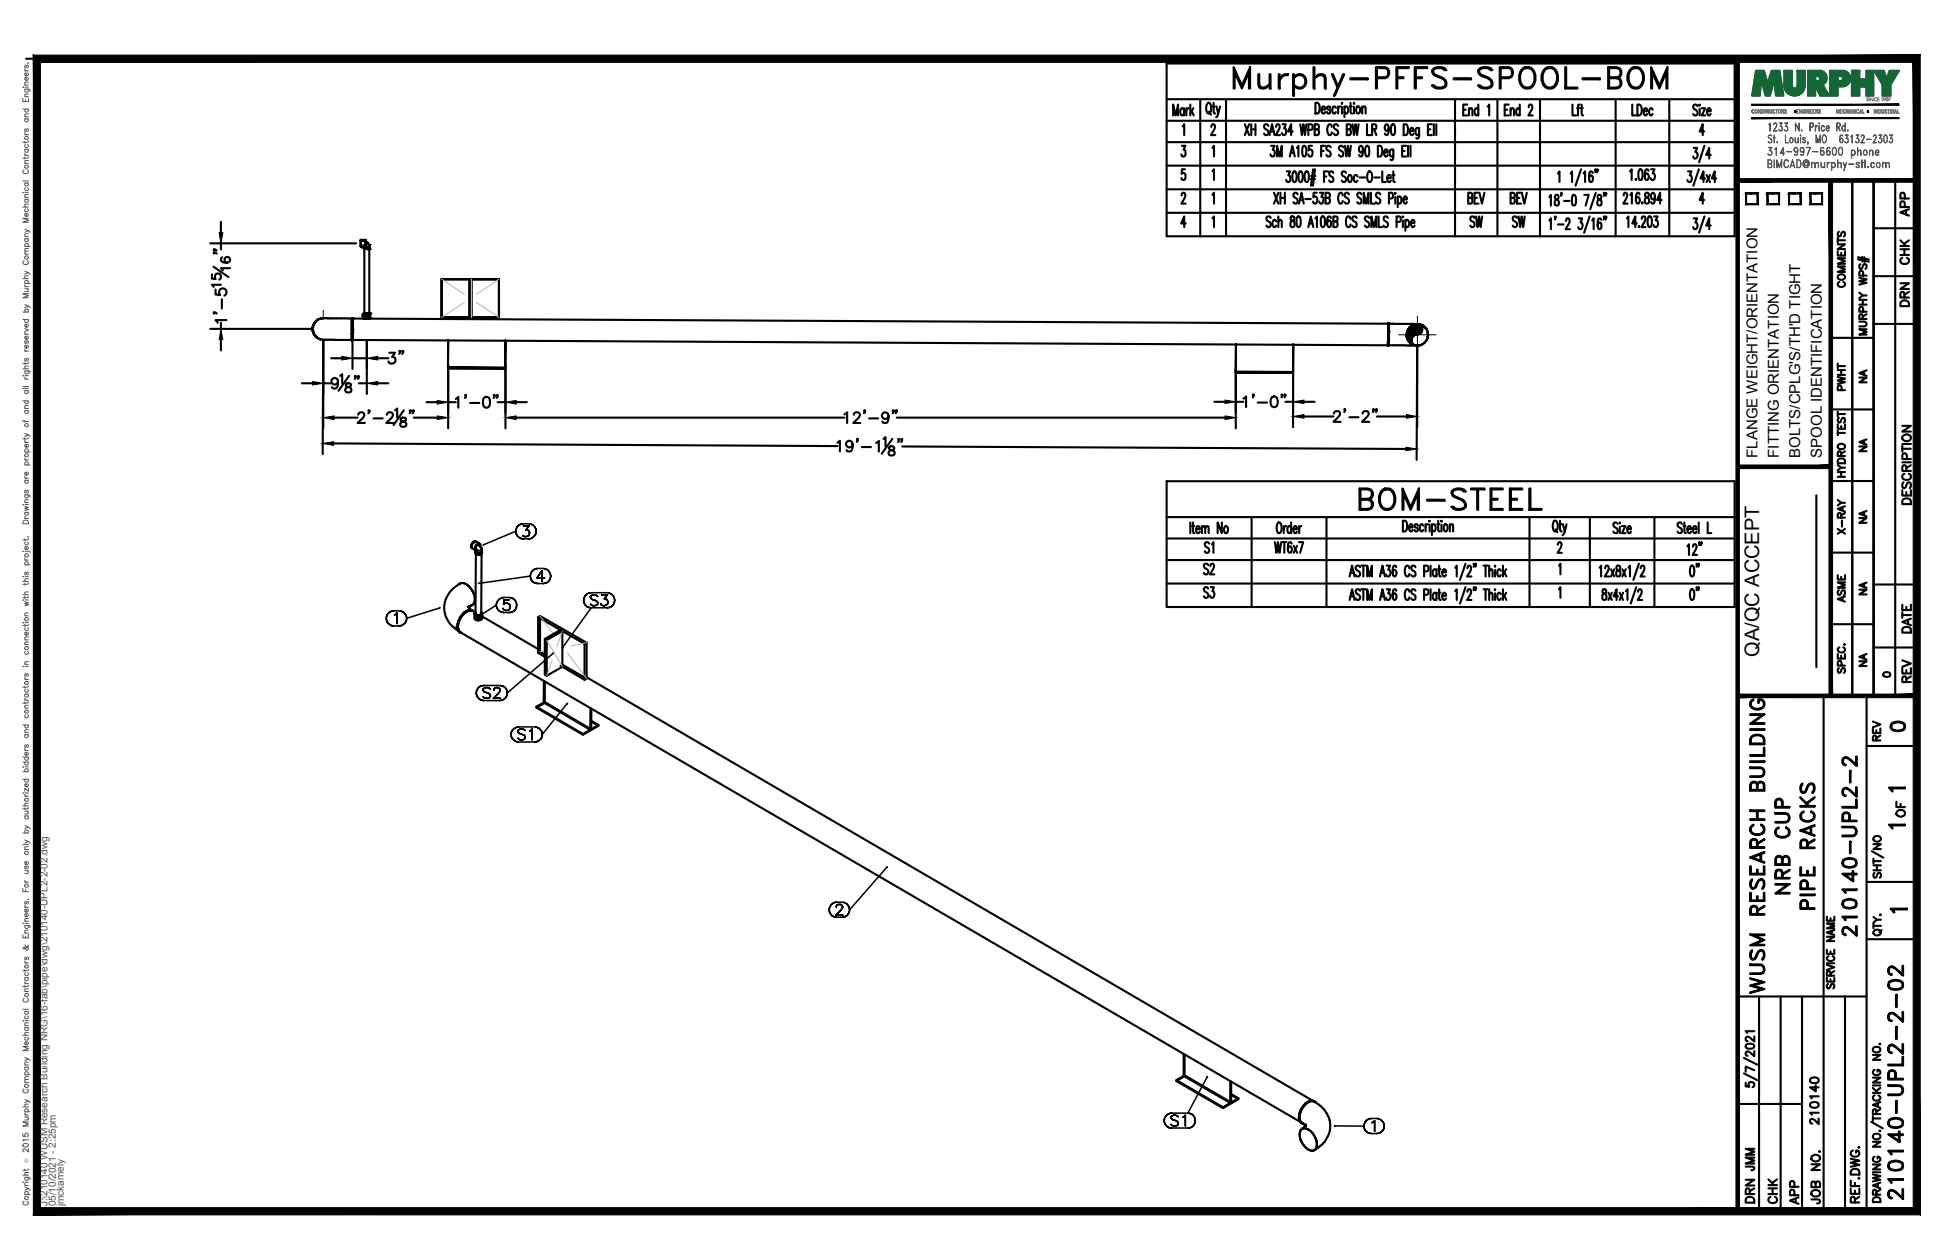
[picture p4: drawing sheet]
<svg xmlns="http://www.w3.org/2000/svg" width="432mm" height="279mm" viewBox="0 0 432 279" stroke-linecap="round" stroke-linejoin="round" font-family="sans-serif">
<defs><g id="words">
<text font-size="10.6" x="272.3" y="22.6">Murphy-PFFS-SPOOL-BOM</text>
<text font-size="8.4" x="300.2" y="114.3">BOM-STEEL</text>
<g font-size="6.6">
<text x="397.6" y="199.3" transform="rotate(-90 397.6 199.3)">NRB CUP</text>
<text x="403.2" y="202.8" transform="rotate(-90 403.2 202.8)">PIPE RACKS</text>
<text x="412.4" y="208.8" transform="rotate(-90 412.4 208.8)">210140-UPL2-2</text>
<text x="391.9" y="221.5" transform="rotate(-90 391.9 221.5)">WUSM RESEARCH BUILDING</text>
<text x="422.6" y="267.1" transform="rotate(-90 422.6 267.1)">210140-UPL2-2-02</text>
</g>
<text font-size="5.7" x="265.6" y="128.8">S2</text>
<g font-size="5.3">
<text x="324.6" y="51.5">SW</text>
<text x="334.1" y="51.5">SW</text>
<text x="377.5" y="129.1" transform="rotate(-90 377.5 129.1)">0&quot;</text>
<text x="265.6" y="133.7">S3</text>
<text x="417.7" y="163.3">0</text>
<text x="389.8" y="260.7" transform="rotate(-90 389.8 260.7)">JMM</text>
<text x="389.8" y="267.8" transform="rotate(-90 389.8 267.8)">DRN</text>
<text x="399.7" y="268.1" transform="rotate(-90 399.7 268.1)">APP</text>
</g>
<g font-size="4.9">
<text x="424" y="49" transform="rotate(-90 424 49)">APP</text>
<text x="424" y="59.6" transform="rotate(-90 424 59.6)">CHK</text>
<text x="409.9" y="64.9" transform="rotate(-90 409.9 64.9)">COMMENTS</text>
<text x="424" y="69.1" transform="rotate(-90 424 69.1)">DRN</text>
<text x="409.9" y="87.8" transform="rotate(-90 409.9 87.8)">PWHT</text>
<text x="424.4" y="112.9" transform="rotate(-90 424.4 112.9)">DESCRIPTION</text>
<text x="409.9" y="119.6" transform="rotate(-90 409.9 119.6)">X-RAY</text>
<text x="269.9" y="123.8" transform="rotate(-90 269.9 123.8)">S1</text>
<text x="409.9" y="134.8" transform="rotate(-90 409.9 134.8)">ASME</text>
<text x="424.4" y="141.5" transform="rotate(-90 424.4 141.5)">DATE</text>
<text x="424.4" y="152.4" transform="rotate(-90 424.4 152.4)">REV</text>
<text x="417.7" y="165.5" transform="rotate(-90 417.7 165.5)">REV</text>
<text x="423" y="182.4" transform="rotate(-90 423 182.4)">OF</text>
<text x="403.9" y="250.5" transform="rotate(-90 403.9 250.5)">210140</text>
<text x="394.8" y="268.1" transform="rotate(-90 394.8 268.1)">CHK</text>
<text x="404.3" y="268.1" transform="rotate(-90 404.3 268.1)">JOB NO.</text>
</g>
<g font-size="4.4">
<text x="414.5" y="86.1" transform="rotate(-90 414.5 86.1)">NA</text>
<text x="414.5" y="101.2" transform="rotate(-90 414.5 101.2)">NA</text>
<text x="414.5" y="117.1" transform="rotate(-90 414.5 117.1)">NA</text>
<text x="414.5" y="133" transform="rotate(-90 414.5 133)">NA</text>
<text x="389.9" y="145.7" transform="rotate(-90 389.9 145.7)">QA/QC ACCEPT</text>
<text x="414.5" y="148.9" transform="rotate(-90 414.5 148.9)">NA</text>
</g>
<text font-size="4" x="416.3" y="151.3">0</text>
<g font-size="3.5">
<text x="417.3" y="176.7">1</text>
<text x="417.3" y="184.9">1</text>
<text x="417.7" y="203.6">1</text>
</g>
<g font-size="3.3">
<text x="389.5" y="101.5" transform="rotate(-90 389.5 101.5)">FLANGE WEIGHT/ORIENTATION</text>
<text x="394.3" y="101.5" transform="rotate(-90 394.3 101.5)">FITTING ORIENTATION</text>
<text x="399.1" y="101.5" transform="rotate(-90 399.1 101.5)">BOLTS/CPLG'S/TH'D TIGHT</text>
<text x="403.8" y="101.5" transform="rotate(-90 403.8 101.5)">SPOOL IDENTIFICATION</text>
</g>
<g font-size="2.2" fill="#545454">
<text x="10.5" y="267.5" transform="rotate(-90 10.5 267.5)">J:\210140 WUSM Research Building NRG\16-fab\pipe\dwg\210140-UPL2-2-02.dwg</text>
<text x="12.4" y="267.5" transform="rotate(-90 12.4 267.5)">05/10/2021 - 2:25pm</text>
<text x="14.1" y="267.4" transform="rotate(-90 14.1 267.4)">jmckamely</text>
</g>
<text font-size="1.3" fill="#545454" x="6.3" y="257.9" transform="rotate(-90 6.3 257.9)">Ó</text>
</g></defs>
<!-- layer: AR-STL -->
<g fill="none" stroke="#000" stroke-width=".47">
<path d="M80 54.5v.2M80 53.2v.2M80 53.3v.2zM80 53.4v.3zM80 53.6v.2zM80 53.7v.3zM80 54v.1zM80 54.1v.2zM80 54.2v.3zM80 54.3v.3zM80 54.4v.3zM80 54.5v.2z"/>
<path d="M80 54.7h.8M80.7 54.9h.1M80.8 54.7h.1M80.8 53.4h-.8v1.1l.7 .1 .1 .7M80.8 54.9v15M80.8 54.7l-.1 .2M80.8 54.9h.8zM80.8 54.7h1.1v.2M81.1 54.5v.2v-1.5h-1.1v1.5M81.1 53.2v.2M81.1 53.3v.2zM81.1 53.4v.3z"/>
<path d="M81.1 53.6v.2zM81.1 53.7v.3zM81.1 54v.1zM81.1 54.1v.2zM81.1 54.2v.3zM81.1 54.3v.3zM81.1 54.4v.3zM81.1 53.5l.7 .7M81.3 55.3h.5M81.6 54.9h.3M81.8 54.9l.1 15M81.9 54.7h.1"/>
<path d="M81.9 54.5v.8M81.9 54.9h.1M69.4 72.3v1.3zM69.4 73.6l.6 1-.4-.5 .4 .5 1 .7M69.4 72.3l.2-.6-.2 .6M69.6 71.7l.4-.5-.4 .5M70 71.2l.5-.3-.5 .3M70.5 70.9l.6-.3-.6 .3M71.1 75.3h.1M71.1 70.6h.6h-.6M71.7 70.6h6.3v4.8l-7-.1M78 70.6v4.7"/>
<path d="M78 74.7v.4zM78 74.2v.5zM78 70.8v-.2v.2M78.1 75.4l-.1 .1M78.1 75.4v.1M78.1 75.1v.3v-.3M78.1 75.4h.1M78.1 74.7v-1.1v1.5v-.4M78.1 73v.6v-.6M78.1 72.4v.6v-.6M78.1 71.8v.6v-.6M78.1 71.8v3.6"/>
<path d="M78.2 70.6h-.2v4.8M78.2 70.6l229.5 1.2v3.6v1.2l-229.6-1.2zM78.2 70.9l-.1 .9M78.2 71.3l-.1 .5M78.2 70.6v.3v-.3M78.2 70.6v.7M80.5 70.6h.8h-.2M80.5 69.5h1.6v1.1h-.8h.2M80.6 69.5v1.1M80.7 69.9h.1M80.7 69.9v.1M80.7 70h.1"/>
<path d="M80.8 70h.1M80.8 69.9h.5h-.2M80.8 69.5h.3M80.8 70.6h.3M80.8 69.5v1.1M80.9 70h1M81.1 69.5h.2h-.1M81.5 69.5h-.2h.2M81.5 69.9h-.2h.2M81.5 69.9h.4M81.9 69.5v1.1h-1.1M81.9 70h.1"/>
<path d="M81.9 69.9h.1M81.9 69.9v.1M97.9 61.9v8.5v-8.5M97.9 61.9h6.1M104 70.4h-6.1h6.1M104 61.9h-6.1v8.5h6.1M104 61.9h.5v8.5h-.5M104 61.9h.5v8.5h-.5zM104.5 61.9h6.1h-6.1M104.5 61.9h6.1v8.5M110.6 61.9v8.5h-6.1h6.1zM112 75.5v6.1v-6.1"/>
<path d="M286.7 76.4l-.1 6.1 .1-6.1M307.7 75.9v.7M307.7 76.6h.1M307.7 75.9h.1M307.7 75.8v.1M307.7 74.8v1.1M307.7 71.8h.1M307.7 71.7v.2zM307.7 71.7v.1M307.7 74.7v.1M307.8 76.6h-.1M307.8 76.6h.1"/>
<path d="M307.8 71.8l-.1-.1v3.1M307.8 76.3v.3M307.8 76.5v-.3v.3M307.8 75.9v.3M307.8 76.1v.2M307.8 74.8v1.1v-.5M307.8 75.3h.1M307.8 75.3v-.5v.6M307.8 74.2v.6M307.8 74.3v.5M307.8 74.2v-.6v1.2v-.5M307.8 73v.6v-.6v.4"/>
<path d="M307.8 72.5v.5M307.8 72.4v.3M307.8 72.1v.4zM307.8 71.9v.2M307.8 75.9v.3zM307.8 75.4v-.6v1.1M307.8 73.6v1.2zM307.8 73v-.5v1.1M307.8 71.9v.6zM307.8 71.8l7 .2-.6-.1a2.32 2.32 0 0 1 2.1 1.2M307.8 71.7v4.6M311.9 74.8l.2 .6-.2-.6v-1.2v1.2l-.1-.6 .3 1.2 .9 .9"/>
<path d="M312.1 73.1l-.2 .5 .2-.5M312.5 72.5l-.4 .6 .4-.6M313 76.3l.5 .2-.5-.2M313 76.3l.5 .2M313 72.2l-.5 .3 .5-.3M313.5 76.5l.6 .1h-6.3v-.4v.4M313.5 72l-.5 .2 .5-.2M313.5 76.5l.6 .1-.6-.1M314.1 76.6h.7h-.7M314.8 76.6l.6-.3-.6 .3M315.4 72.2l-.6-.2 .6 .2M315.4 76.3l.4-.4-.4 .4"/>
<path d="M315.8 75.9l.4-.5-.4 .5M315.9 72.6l-.5-.4 .5 .4M316.2 75.4l.3-.5-.3 .5M316.3 73.1l-.4-.5 .6 1M316.3 73.1l.2 .5-.2-.5M316.5 73.6v1.3zM99.3 81.5v.2l12.7 .1M99.3 81.5v-6.1v6.1M112 81.6l-12.7-.1 12.7 .1v.2l-12.7-.1M273.9 82.5v.2h12.7M273.9 82.5l.1-6.2-.1 6.2M286.6 82.5h-12.7h12.7v.2h-12.7"/>
<path d="M101.4 138.9h.1M101.5 139h.1M101.6 139.9l.5 .4-.3-.4M101.6 139.9l.1 .1M101.7 137.7a2.46 2.46 0 0 0 0 2.2M101.7 139.9l.3 .3-.2-.2M101.7 139.9l.3 .3M101.8 139.9l186.4 108.9M102.1 137.1a3.2 3.2 0 0 0-.3 2.8M102.4 129.3l-.6 .2 .2-.1a5.8 5.8 0 0 0-1.3 9.8l.9 .7M102.4 136.4l-.7 1.3M102.4 136.4l.5-.5-.5 .5"/>
<path d="M102.4 129.3h.5l.9 .6M102.9 135.9l.4-.3-.4 .3M103.3 135.6l.5-.2-.5 .2M103.3 135.6h.1M103.4 135.6h.1M103.4 135.6l-.9 .9-.4 .6M103.8 129.9a4.7 4.7 0 0 1 1.4 2.4M103.9 134.8l-.1-.2 .4 .5M104 134.7l.1-.2-.1 .3M104.2 134.4l-.2 .4-.1-.3v.2M104.2 134.4l.3-.2-.3 .2M104.3 135.3l.4 .1-.2-.1"/>
<path d="M104.3 135.3l-.5 .1M104.3 135.3l.4 .1M104.4 135.2l-.2-.2 .3 .3M104.4 135.4l.9 .4M104.4 135.4l-1 .2M104.4 135.4l.4 .1M104.6 121.6h.1M104.7 135.4l.1 .1M105 133.8l-.8 .7M105.1 135.7a1.52 1.52 0 0 0-2.3 .2 4.3 4.3 0 0 0-1.4 3.6l.2 .4M105.2 136.9v.2M105.2 132.3v1.1l-.2 .4 .2-.4z"/>
<path d="M105.2 121.7l.1 .1M105.3 120.2a.81 .81 0 0 0-.7 1.1M105.3 121.8l.2 .3M105.3 136.4l.2 .4 .5 .2 .7-.2 .1-.4M105.4 122.2v.2l.3 .3h.6M105.4 122.3a.81 .81 0 0 0 1 .3M105.4 135.7l-.2 .3M105.4 137.1l.2 .3 .4 .1M105.4 136.6l.1 .2 .4 .1M105.4 137.1a.82 .82 0 0 0 1.3 0l-.7 .4M105.5 135.9a.41 .41 0 0 0 .1 .5 .41 .41 0 0 0 .4 0M105.5 120a1.02 1.02 0 0 0-.9 1.6l.8 .4-.1-.2"/>
<path d="M105.5 123l-.1 13.4v-.4M105.5 136.7h.1M105.6 120.1l-.1-.1 .8 .6a1 1 0 0 0-1 1.2M105.6 122.5l-.1-.1 .4 .3M105.6 122.4h.1M105.7 122.5l.6 .1M105.9 120.6l.6 .6M106.2 136.4h-.2h.2M106.3 121.1a.34 .34 0 0 0-.2-.4 .34 .34 0 0 0-.5 .3 .48 .48 0 0 0-.2 .5 .48 .48 0 0 0 .4 .4M106.3 120.6l.2 .2v.4M106.4 122.6l-.1 .1M106.5 121.2l.3 .8"/>
<path d="M106.5 122.5l-.1 .1M106.5 122.4h.1M106.5 136.7h.1M106.6 135.9l.1 .3M106.7 136.4a1.04 1.04 0 0 1-1.5-.4v1.2l.8 .4M106.7 135.7l.2 .3v1.1M106.7 136.6l-.7 .3M106.7 136.2l-.5 .2M106.7 136.4l-.1 .2-.4 .2M106.7 122.5h-.2M106.7 122.4v.1M106.7 122.8l-.6 .2"/>
<path d="M106.8 123l-.1 13.4v-.4v.2M106.8 122.3l-.5 .4M106.9 136.9v.2M106.9 137.1l-.2 .3-.7 .2M106.9 136l-.2 .4M106.9 136.7l12.4 7.2M119.3 136.8l.4-.2v7.9l-.4 .3zM119.3 136.8l10.3 6 .4-.3v8M119.7 136.6l10.3 5.9M124.2 139.7v.5M124.7 139.9v8l4.9 2.8M101.9 140.2l.4 .2"/>
<path d="M118.9 156.7v.2M119.3 144.8l1.5 .9M119.7 144.5l1.1 .6M120.6 151l-.1 4.8M120.7 155.9l-1.8 1 10.3 6 3.5-2-1.7-.9M120.8 151.1v4.6l10.2 6 1.7-.9-1.7-1M120.8 141.7l3.4-2 .5 .2-3.5 2M121.2 149.4l-.4 .2M124.2 147.6l.5 .3-3.5 1.9-.4-.2v-7.9l.4 .2v7.9M124.7 147.4l5.3 3.1-.4 .2M129.6 142.8v7.9M130 150.2l161 93.9"/>
<path d="M130.9 157l-.1 4.8M131.1 157.1l-.1 4.6M129.2 162.8l1.6-1-10.3-6-1.6 .9 10.3 6.1v.1M132.7 160.8v.1M260.8 239.5v.2M262.4 233.7v4.9M262.5 238.7l-1.7 1 10.3 6 3.4-2-1.6-.9M262.6 233.8v4.6l10.3 6.1 1.6-1-1.6-.9M272.7 239.7v4.9M272.9 239.8v4.7M271.1 245.5l1.6-.9-10.3-6-1.6 .9 10.3 6v.2M274.5 243.5v.2"/>
<path d="M287.9 247.7h.1M287.9 247.7l.1 .6M288 247.1a1.45 1.45 0 0 0 .9 2.1M288 247.1v1.2M288 247.8h.1M288 248.3l.2 .4M288.2 248.7l.3 .2h-.2M288.2 246.5l-.3 1.2M288.2 248.7l.5 .3M288.2 246.5l-.2 .6M288.3 250.6a2.46 2.46 0 0 0 0 2.2M288.3 252.8l.3 .6-.3-.6"/>
<path d="M288.3 250.6a1.77 1.77 0 0 1 2.7 .7l.4 .6M288.5 249l.3 .1M288.6 249a2.42 2.42 0 0 1 0-3.1 2.41 2.41 0 0 1 2.8-1.6 5.8 5.8 0 0 1 2.3 8.8l-1.4 1.3a1.84 1.84 0 0 1-2.3 .5M288.6 249l.1 .1M288.6 249l.5 .4M288.6 253.4l1.4 1.5M288.8 249.1l.6 .6-.1-.3M288.9 250.2l.3-.3-.9 .7M289 245.2l-.8 1.3M289.4 249.4v.2zM289.4 249.7l.1-.2-.4 .5M289.9 244.4l-1 .8"/>
<path d="M289.9 244.4l-.9 .8M290 244.4h.1M290.9 244.1l.3 .1M290.9 244.1l-1 .3M291.1 244.1l.2 .1M291.4 244.3l.1 .1M291.7 244.5a1.27 1.27 0 0 0-1.8-.2 4.3 4.3 0 0 0-1.9 2.8M291.7 252.5l-.3-.6 .3 .6M291.9 254.3a1.13 1.13 0 0 1-1.9 .6M291.9 253.2l-.2-.7 .2 .7M291.9 253.2v1.1z"/>
</g>
<g fill="#000">
<circle cx="80" cy="53.4" r=".23"/>
<circle cx="80.8" cy="53.4" r=".23"/>
<circle cx="78.1" cy="73.6" r=".23"/>
<circle cx="78.1" cy="73" r=".23"/>
<circle cx="81.3" cy="69.9" r=".23"/>
<circle cx="81.9" cy="70.6" r=".23"/>
<circle cx="81.9" cy="70" r=".23"/>
<circle cx="82.1" cy="69.5" r=".23"/>
<circle cx="82.1" cy="70.6" r=".23"/>
<circle cx="307.7" cy="75.4" r=".23"/>
<circle cx="307.8" cy="73.6" r=".23"/>
</g>
<g fill="none" stroke="#000" stroke-width=".22">
<path d="M80.5 54.5l.1 .8M80.5 55.3h.8h-.2M80.6 54.2h.7h-.2M80.8 55.3h.3M80.8 54.2h.3M81.3 55.3h.6M81.5 54.2h-.2h.8M81.9 55.3h.1h-.1M81.9 54.2h.1M82 55.3h.1M82.1 55.3h.1M82.1 54.2h.1"/>
<path d="M82.1 54.2v1.1M67.5 72.9h1.8M69.3 73h.1M69.3 72.8h.1M69.3 73.1h.1M69.3 72.7h.1M69.3 73.2h.1M69.3 72.6h.1M69.3 73.3h.1M69.3 72.5h.1M69.3 73.4h.1M69.3 72.4h.1"/>
<path d="M69.4 72.4h.1M69.4 73.6h.1M69.4 72.2h.1M69.4 73.7h.1M69.4 72.1l.1 .1M69.5 73.8h.1M69.5 72.1h.1M69.5 73.7l-.1 .1M69.5 72h.1M69.5 73.9h.1M69.5 71.9h.1M69.5 74h.1"/>
<path d="M69.5 71.8h.1M69.6 71.7h.1M69.7 74.2h.1M69.7 71.7h.1M69.7 74.3h.1M69.7 71.6h.1M69.8 74.3h.1M69.8 71.5h.1M69.8 74.4h.1M69.8 71.6h-.1M69.8 71.4h.1M69.8 74.5h.1"/>
<path d="M69.9 74.5h.1M69.9 71.4h.1M69.9 71.3v.1M69.9 71.4h-.1M69.9 71.3h.1M70 71.3h.1M70 71.2h.1M70 74.7h.1M70.1 74.7h.1M70.1 71.1h.1M70.1 71.2h-.1M70.2 74.8h.1"/>
<path d="M70.2 71.1h.1M70.2 74.7l-.1 .1M70.2 74.8l.1 .1M70.3 71h.1M70.3 74.9h.1M70.3 71l-.1 .1M70.3 70.9h.1M70.4 70.9h.1M70.5 70.9h.1M70.6 70.9h.1M70.6 75v.1M70.6 75.1h.1"/>
<path d="M70.6 70.8h.2M70.7 70.8l-.1 .1M70.7 75.1h.1M70.8 75.1h.1M70.8 75.1v.1M70.8 75.2h.1M70.9 75.2h.1M70.9 70.7h-.1M71.1 70.6l-.1 .1M71.1 75.3h.1M71.2 75.3h.1M71.3 75.3h.1"/>
<path d="M71.3 75.3h.3M71.4 75.3h.1M71.5 75.3h.1M71.6 75.3h.1M71.6 75.3l.1 1.8M71.7 68.8l-.1 1.8M71.7 70.6a2.39 2.39 0 0 0-2.4 2 2.39 2.39 0 0 0 1.8 2.7M71.8 70.6h.1M71.8 70.6h-.7M310 74.2h8.3M311.8 74.2h2.5M311.8 74l2.5 .2"/>
<path d="M311.8 74.5l2.1-.2-2.1 .2M311.8 74l2.6 .2M311.8 74.7l1.9-.4-1.8 .4M311.8 73.8l2.8 .4-2.7-.4M311.9 73.8l2.7 .4M311.9 73.7l2.8 .5M311.9 73.7l2.8 .4M311.9 73.6l2.8 .5-2.8-.4M311.9 74.9l1.6-.4-1.6 .5M311.9 75l1.5-.5-1.5 .5M311.9 73.5l3 .4M311.9 75.1l1.4-.5-1.3 .5"/>
<path d="M312 73.3l3 .6M312 73.3l3.1 .6M312 73.3l3.1 .5M312.1 73.1l3.1 .6M312.1 73l3.1 .6M312.2 73l3 .6M312.2 73l3 .5M312.2 72.9l3.1 .6M312.3 72.8l3 .6-3-.6M312.3 72.8l3 .5M312.3 72.7l3 .6-2.9-.6M312.4 72.7l3 .5"/>
<path d="M312.4 72.6l3 .5M312.5 72.5l2.9 .6-2.9-.6M312.5 72.5l2.9 .5M312.6 72.4l2.8 .5M312.7 72.3l2.6 .5-2.6-.4M312.7 72.3l2.6 .4M312.8 72.3l2.5 .4M312.8 72.3l2.5 .4-2.5-.4M312.8 76.2l.3-.4-.3 .4M312.9 72.2l2.4 .4-2.5-.4M313 72.2l2.2 .3M313 72.2l2.2 .2"/>
<path d="M313 75.2l-.7 .6M313 75.3l-.6 .5M313 75.3l-.6 .5 .6-.4M313 75.5l-.5 .4M313 75.5l-.5 .5M313 75.6l-.4 .5M313 76.3l.2-.2-.2 .2M313 75.1l-.8 .5M313 75.1l-.7 .6M313 75.7l-.3 .4M313 75.8l-.2 .4 .2-.4M313.1 75l-.9 .5"/>
<path d="M313.1 75l-.9 .6 .8-.6M313.1 75l-.9 .6M313.1 75.9l-.2 .3M313.1 74.9l-1 .6M313.1 76l-.2 .3 .2-.3M313.2 76l-.2 .3M313.2 72.1l2 .3-2.2-.2M313.2 74.7l-1.2 .6 1.2-.6-1.1 .7 1-.6M313.2 76.1l-.2 .3M313.2 76.1l-.1 .3M313.2 72.1l1.9 .1M313.3 76.2l-.2 .2"/>
<path d="M313.3 76.2l-.1 .2 .1-.2M313.3 74.6l-1.3 .6 1.3-.5M313.3 76.2l-.1 .2M313.3 76.3v.1M313.4 72l1.5 .2M313.4 74.5l-1.5 .6 1.5-.5M313.4 72h1.4M313.5 74.5l-1.6 .5M313.5 76.4h-.2M313.5 76.4l-.1 .1M313.5 76.4h.1M313.5 74.4l-1.6 .5"/>
<path d="M313.5 72h1.3M313.6 76.5h-.1M313.6 72h1.1M313.6 74.4l-1.7 .4 1.7-.4M313.6 76.5v.1M313.6 71.9l1.1 .1M313.7 74.3l-1.8 .4M313.7 76.5l.1 .1M313.7 71.9l1 .1M313.7 71.9l.9 .1M313.8 76.6h.1M313.8 71.9h.8h-.8h.6"/>
<path d="M313.8 74.3l-2 .4M313.8 74.3l-2 .3M313.8 76.6h.4M313.9 76.6h.1M313.9 74.3l-2.1 .3M313.9 71.9h.5M314 76.6h.1M314 74.3l-2.2 .2M314 74.2l-2.2 .2M314.1 74.2l-2.3 .1 2.4-.1M314.1 74.2l-2.3 .2M314.1 76.6h.1"/>
<path d="M314.2 70.1v8.3M314.2 74.2h-2.4h2.4M314.6 74.2l-2.8-.3 2.7 .3M314.9 74l-3-.4 2.9 .5M315 72.2l-1.7-.2 1.7 .2M315 73.9l-3.1-.5 3.1 .5M315.3 73.4l-3.1-.6 3.1 .6M105.5 122.8l.6 .2M106.5 121.2l.5 .4v1.1M106.5 121.4l.2 .2a.63 .63 0 0 1-.6 .5 .63 .63 0 0 1-.6-.5l.1-.1M106.9 122.5a.9 .9 0 0 1-.7 .7 .9 .9 0 0 1-.9-.4l-.1-.1M107 121.8a1.09 1.09 0 0 1-1.8-.1v1l.1-.2"/>
<circle cx="314.2" cy="74.2" r="2.38"/>
</g>
<g fill="none" stroke="#000" stroke-width=".34">
<path d="M80.2 54.6l.6 .1M80.8 54.9l-.6 .1M77.9 73h.1M78.1 73h.2M80.2 69.8l.2 .1h.4M80.8 70l-.6 .2M307.5 74.2h.2M307.8 74.2h.2M114.3 117.8l.1 .5-.1-.5M114.3 117.8l-7.1 3M114.4 117.3l-.1 .5 .1-.5M114.4 118.3l.2 .5-.2-.5"/>
<path d="M114.6 116.8l-.2 .5 .2-.5M114.6 118.8l.4 .4-.4-.4M115 116.4l-.4 .4 .4-.4M115 119.2l.5 .2-.5-.2M115.5 116.2l-.5 .2 .5-.2M115.5 119.4l.5 .1-.5-.1M115.8 118.6l.2 .3zM116 116.1l-.5 .1 .5-.1M116 119.5h1.2M116 116.1h1.2M116 116.6h1.2h-1.2M116 118.9l.7 .1z"/>
<path d="M116.6 117.5h.3h-.3M116.9 117.5l.3 .1-.3-.1M117 118.9l-.3 .1 .3-.1M117.2 117.6v.2v-.2M117.2 119.5l.5-.1-.5 .1M117.2 116.6l-.6 .9 .6-.9M117.2 118.6l-.2 .3 .2-.3M117.2 117.8l.2 .3-.2-.3M117.4 118.1l-.2 .5zM117.7 116.2l-.5-.1 .5 .1M117.7 119.4l.4-.2-.4 .2M118.1 116.4l-.4-.2 .4 .2"/>
<path d="M118.1 119.2l.4-.4-.4 .4M118.5 116.8l-.4-.4 .4 .4M118.5 118.8l.3-.5-.3 .5M118.8 117.3l-.3-.5 .3 .5M118.8 118.3l.1-.5-.1 .5M118.9 117.8l-.1-.5 .1 .5M85.6 137.1l.1 .6-.1-.6M85.7 136.6l-.1 .5 .1-.5M85.7 137.7l.2 .4-.2-.4M85.9 136.1l-.2 .5 .2-.5M85.9 138.1l.4 .4-.4-.4M86.3 135.8l-.4 .3 .4-.3"/>
<path d="M86.3 138.5l.5 .2-.5-.2M86.8 135.5l-.5 .3 .5-.3M86.8 138.7l.5 .1-.5-.1M87.3 135.5h-.5h.5M87.3 138.8h1.2M87.3 135.5h1.2M87.4 136.4l.3-.1-.3 .1M87.7 136.3l.3-.4-.3 .4M88 135.9v2.4v-2.4M88.5 138.8l.5-.1-.5 .1M89 135.5h-.5h.5M89 138.7l.4-.2-.4 .2"/>
<path d="M89.4 135.8l-.4-.3 .4 .3M89.4 138.5l.4-.4-.4 .4M89.8 136.1l-.4-.3 .4 .3M89.8 138.1l.3-.4-.3 .4M90.1 136.6l-.3-.5 .3 .5M90.1 137.7l.1-.6-.1 .6M90.2 137.1l-.1-.5 .1 .5M97.4 134.8h.1M97.4 134.8l-7.2 2.3M101.4 138.9l-.5 .2M101.5 139l-.3 .3M105.1 136.2l.2-.1 .3 .2"/>
<path d="M105.1 135.8l.5 .4M105.2 121.9l.4 .1M105.2 121.5l.4 .4M106 136.7h.2zM107.1 120.8h.1zM110 134.2l.1 .5-.1-.5M110 134.2l-3.9 2.5M110.1 133.7l-.1 .5 .1-.5M110.1 134.7l.2 .5-.2-.5M110.3 133.2l-.2 .5 .2-.5M110.3 135.2l.4 .3-.4-.3M110.7 132.8l-.4 .4 .4-.4"/>
<path d="M110.7 135.5l.5 .2-.5-.2M111.2 132.6l-.5 .2 .5-.2M111.2 135.7l.5 .1-.5-.1M111.6 135.1l-.1-.2 .1 .2M111.6 134l.1-.1-.1 .1M111.7 132.5l-.5 .1 .5-.1M111.7 135.8h1.2M111.7 132.5h1.2M111.7 133l-.1 1 .1-1M111.7 135.2l-.1-.1 .1 .1M111.7 133.9l.4-.1-.4 .1M112.1 135.4l-.4-.2 .4 .2"/>
<path d="M112.1 133.8h.3h-.3M112.4 135.4h-.3h.3M112.4 133.8l.4 .1-.4-.1M112.8 135.2l-.4 .2 .4-.2M112.8 133.9l.2 .2-.2-.2M112.8 133h-1.1h1.1M112.9 135.8l.5-.1-.5 .1M113 135l-.2 .2 .2-.2M113 134.1l.1 .3-.1-.3M113.1 134.4l-.1 .6zM113.4 132.6l-.5-.1 .5 .1M113.4 135.7l.5-.2-.5 .2"/>
<path d="M113.9 132.8l-.5-.2 .5 .2M113.9 135.5l.3-.3-.3 .3M114.2 133.2l-.3-.4 .3 .4M114.2 135.2l.3-.5-.3 .5M114.5 133.7l-.3-.5 .3 .5M114.5 134.7v-.5v.5M114.5 134.2v-.5v.5M117.5 127.7l.1 .6-.1-.6M117.5 127.7l-11.4 1.7h.1M117.6 127.2l-.1 .5 .1-.5M117.6 128.3l.2 .4-.2-.4M117.8 126.8l-.2 .4 .2-.4"/>
<path d="M117.8 128.7l.4 .4-.4-.4M118.2 126.4l-.4 .4 .4-.4M118.2 129.1l.5 .2-.5-.2M118.7 126.1l-.5 .3 .5-.3M118.7 129.3l.5 .1-.5-.1M119 128.1h1.7h-1.7M119.2 126.1h-.5h.5M119.2 129.4h1.2M119.2 126.1h1.2M120.1 126.6l-1.1 1.5 1.1-1.5M120.1 126.6v2.3v-2.3M120.4 129.4l.5-.1-.5 .1"/>
<path d="M120.9 126.1h-.5h.5M120.9 129.3l.5-.2-.5 .2M121.4 126.4l-.5-.3 .5 .3M121.4 129.1l.3-.4-.3 .4M121.7 126.8l-.3-.4 .3 .4M121.7 128.7l.3-.4-.3 .4M122 127.2l-.3-.4 .3 .4M122 128.3l.1-.6-.1 .6M122.1 127.7l-.1-.5 .1 .5M129.4 133.1v.5v-.5M129.4 132.6v.5v-.5M129.4 133.6l.3 .5-.3-.5"/>
<path d="M129.7 132.2l-.3 .4 .3-.4M129.7 134.1l.3 .4-.3-.4M130 131.8l-.3 .4 .3-.4M130 134.5l.5 .2-.5-.2M130.5 131.5l-.5 .3 .5-.3M130.5 134.7l.5 .1-.5-.1M130.9 132.3v.2v-.2M130.9 132.5l.1 .2-.1-.2M131 132.7l.1 .1-.1-.1M131 131.4l-.5 .1 .5-.1M131 131.4h3.6M131.1 132l-.2 .3 .2-.3"/>
<path d="M131.1 134.2l-.2-.2 .2 .2M131.1 132.8l.2 .2-.2-.2M131.3 133l.7 .2-.7-.2M131.5 131.9l-.4 .1 .4-.1M131.5 134.3l-.4-.1 .4 .1M131.9 131.9h-.4h.4M131.9 134.3h-.4h.4M132 133.2l.2 .1-.2-.1M132.2 132l-.3-.1 .3 .1M132.2 134.2l-.3 .1 .3-.1M132.2 133.3l.2 .1-.2-.1M132.4 133.4l.1 .2-.1-.2"/>
<path d="M132.5 132.3l-.3-.3 .3 .3M132.5 134l-.3 .2 .3-.2M132.5 133.6v.4v-.4M133.2 133.8l.2 .4zM133.4 131.9h1.2h-1.2M133.4 134.2l.7 .1zM133.9 132.8h.4h-.4M134.3 132.8l.2 .2-.2-.2M134.4 134.2l-.3 .1 .3-.1M134.5 133l.1 .1-.1-.1M134.6 134.8l.5-.1-.5 .1M134.6 134.8h-3.6l-6.3 8.8"/>
<path d="M134.6 131.9l-.7 .9 .7-.9M134.6 134l-.2 .2 .2-.2M134.6 133.1l.1 .3-.1-.3M134.7 133.4l-.1 .6zM135.1 131.5l-.5-.1 .5 .1M135.1 134.7l.5-.2-.5 .2M135.6 131.8l-.5-.3 .5 .3M135.6 134.5l.4-.4-.4 .4M136 132.2l-.4-.4 .4 .4M136 134.1l.2-.5-.2 .5M136.2 132.6l-.2-.4 .2 .4M136.2 133.6l.1-.5-.1 .5"/>
<path d="M136.3 133.1l-.1-.5 .1 .5M105.6 153.7v.5v-.5M105.6 153.1v.6v-.6M105.6 154.2l.3 .4-.3-.4M105.9 152.7l-.3 .4 .3-.4M105.9 154.6l.3 .4-.3-.4M106.2 152.3l-.3 .4 .3-.4M106.2 155l.5 .3-.5-.3M106.7 152.1l-.5 .2 .5-.2M106.7 155.3h.5h-.5M107.1 152.8v.3v-.3M107.1 153.1l.1 .2-.1-.2"/>
<path d="M107.2 152l-.5 .1 .5-.1M107.2 153.3l.1 .1-.1-.1M107.2 155.3h3.6M107.2 152h3.6M107.3 152.6l-.2 .2 .2-.2M107.3 154.8l-.2-.3 .2 .3M107.3 153.4l.3 .1-.3-.1M107.6 153.5l.6 .2-.6-.2M107.7 152.5l-.4 .1 .4-.1M107.7 154.8h-.4h.4M108.1 152.5h-.4h.4M108.1 154.8h-.4h.4"/>
<path d="M108.2 153.7l.2 .1-.2-.1M108.4 152.6l-.3-.1 .3 .1M108.4 154.8h-.3h.3M108.4 153.8l.2 .2-.2-.2M108.6 154l.1 .2-.1-.2M108.7 152.8l-.3-.2 .3 .2M108.7 154.5l-.3 .3 .3-.3M108.7 154.2v.3v-.3M109.4 154.8h1.5h-1.5M109.5 153.1v-.2v.2M109.5 152.9l.1-.2-.1 .2M109.6 152.7l.1-.1-.1 .1"/>
<path d="M109.7 152.6l.2-.1-.2 .1M109.9 152.5h.5h-.5M110.4 152.5l.2 .1-.2-.1M110.5 153.7l-1.1 1.1 1.1-1.1M110.6 152.6l.1 .1-.1-.1M110.7 153.4l-.2 .3 .2-.3M110.7 152.7l.2 .2-.2-.2M110.8 155.3h.5h-.5M110.9 153.1l-.2 .3 .2-.3M110.9 152.9v.2v-.2M111.3 152.1l-.5-.1 .5 .1M111.3 155.3l.5-.3-.5 .3"/>
<path d="M111.8 152.3l-.5-.2 .5 .2M111.8 155l.4-.4-.4 .4M112.2 152.7l-.4-.4 .4 .4M112.2 154.6l.2-.4-.2 .4M112.4 153.1l-.2-.4 .2 .4M112.4 154.2l.1-.5-.1 .5M122.6 144.9l.1-.1-10.2 8.9-.1-.6 .1 .6M124.7 143.5v.2zM125.7 156l.1-.1-5.6 6.9-.1-.5 .1 .5M113.3 162.8l.1 .6-.1-.6M113.4 162.3l-.1 .5 .1-.5M113.4 163.4l.2 .5-.2-.5"/>
<path d="M113.6 161.9l-.2 .4 .2-.4M113.6 163.9l.4 .3-.4-.3M114 161.5l-.4 .4 .4-.4M114 164.2l.5 .3-.5-.3M114.5 161.3l-.5 .2 .5-.2M114.5 164.5h.5h-.5M114.8 162v.2v-.2M114.8 162.2l.1 .3-.1-.3M114.9 162.5l.1 .1-.1-.1M115 161.2l-.5 .1 .5-.1M115 164.5h3.5M115 161.2h3.5"/>
<path d="M115 161.8l-.2 .2 .2-.2M115 163.9l-.2-.2 .2 .2M115 162.6l.3 .1-.3-.1M115.3 162.7l.6 .2-.6-.2M115.4 161.7l-.4 .1 .4-.1M115.4 164.1l-.4-.2 .4 .2M115.9 161.7h-.5h.5M115.9 164.1h-.5h.5M115.9 162.9l.3 .1-.3-.1M116.2 161.8l-.3-.1 .3 .1M116.2 163.9l-.3 .2 .3-.2M116.2 163l.1 .1-.1-.1"/>
<path d="M116.3 163.1l.1 .3-.1-.3M116.4 162l-.2-.2 .2 .2M116.4 163.7l-.2 .2 .2-.2M116.4 163.4v.3v-.3M117.4 162.1l.2-.1-.2 .1M117.6 162l.4-.3-.4 .3M118 161.7v2.4v-2.4M118.5 164.5h.5h-.5M119 161.3l-.5-.1 .5 .1M119 164.5l.5-.3-.5 .3M119.5 161.5l-.5-.2 .5 .2M119.5 164.2l.4-.3-.4 .3"/>
<path d="M119.9 161.9l-.4-.4 .4 .4M119.9 163.9l.2-.5-.2 .5M120.1 162.3l-.2-.4 .2 .4M120.1 163.4l.1-.6-.1 .6M196.6 192.3l.1-.1-8.4 9.5-.1-.5 .1 .5M183.8 201.7l.1 .6-.1-.6M183.9 201.2l-.1 .5 .1-.5M183.9 202.3l.2 .4-.2-.4M184.1 200.8l-.2 .4 .2-.4M184.1 202.7l.4 .4-.4-.4M184.5 200.4l-.4 .4 .4-.4M184.5 203.1l.4 .2-.4-.2"/>
<path d="M184.9 200.1l-.4 .3 .4-.3M184.9 203.3l.5 .1-.5-.1M185.3 202.9h1.5h-1.5M185.4 201.1v-.1v.1M185.4 201l.1-.2-.1 .2M185.4 200.1h-.5h.5M185.4 203.4h1.3M185.4 200.1h1.3M185.5 200.8l.1-.2-.1 .2M185.6 200.6h.2h-.2M185.8 200.6h.5h-.5M186.3 200.6h.2h-.2"/>
<path d="M186.4 201.8l-1.1 1.1 1.1-1.1M186.5 200.6l.1 .2-.1-.2M186.6 201.5l-.2 .3 .2-.3M186.6 200.8l.2 .2-.2-.2M186.7 203.4l.5-.1-.5 .1M186.8 201.2l-.2 .3 .2-.3M186.8 201v.2v-.2M187.2 200.1h-.5h.5M187.2 203.3l.4-.2-.4 .2M187.6 200.4l-.4-.3 .4 .3M187.6 203.1l.4-.4-.4 .4M188 200.8l-.4-.4 .4 .4"/>
<path d="M188 202.7l.2-.4-.2 .4M188.2 201.2l-.2-.4 .2 .4M188.2 202.3l.1-.6-.1 .6M267.6 238.8l.1-.1-4.4 8.1h-3.6M258 248.5l.1 .5-.1-.5M258.1 248l-.1 .5 .1-.5M258.1 249l.3 .5-.3-.5M258.4 247.5l-.3 .5 .3-.5M258.4 249.5l.4 .3-.4-.3M258.8 247.1l-.4 .4 .4-.4M258.8 249.8l.4 .3-.4-.3M259.2 246.9l-.4 .2 .4-.2"/>
<path d="M259.2 250.1h.5h-.5M259.6 247.6v.2v-.2M259.6 247.8l.1 .3-.1-.3M259.7 248.1l.1 .1-.1-.1M259.7 246.8l-.5 .1 .5-.1M259.7 250.1h3.6M259.8 247.4l-.2 .2 .2-.2M259.8 249.6l-.2-.3 .2 .3M259.8 248.2l.2 .1-.2-.1M260 248.3l.7 .2-.7-.2M260.2 247.3l-.4 .1 .4-.1M260.2 249.7l-.4-.1 .4 .1"/>
<path d="M260.6 247.3h-.4h.4M260.6 249.7h-.4h.4M260.7 248.5l.2 .2-.2-.2M260.9 247.4l-.3-.1 .3 .1M260.9 249.6l-.3 .1 .3-.1M260.9 248.7l.2 .1-.2-.1M261.1 248.8l.1 .2-.1-.2M261.2 247.6l-.3-.2 .3 .2M261.2 249.3l-.3 .3 .3-.3M261.2 249v.3v-.3M262.2 247.8l.2-.2-.2 .2M262.4 247.6l.3-.3-.3 .3"/>
<path d="M262.7 247.3v2.4v-2.4M263.3 250.1h.5h-.5M263.8 246.9l-.5-.1 .5 .1M263.8 250.1l.5-.3-.5 .3M264.3 247.1l-.5-.2 .5 .2M264.3 249.8l.4-.3-.4 .3M264.7 247.5l-.4-.4 .4 .4M264.7 249.5l.2-.5-.2 .5M264.9 248l-.2-.5 .2 .5M264.9 249l.1-.5-.1 .5M265 248.5l-.1-.5 .1 .5M295.9 249.7h.1"/>
<path d="M295.9 249.7h6.4M302.3 249.7l.1 .5-.1-.5M302.4 249.2l-.1 .5 .1-.5M302.4 250.2l.2 .5-.2-.5M302.6 248.7l-.2 .5 .2-.5M302.6 250.7l.4 .4-.4-.4M303 248.4l-.4 .3 .4-.3M303 251.1l.5 .2-.5-.2M303.5 248.1l-.5 .3 .5-.3M303.5 251.3l.5 .1-.5-.1M304 248l-.5 .1 .5-.1M304 251.4h1.2"/>
<path d="M304 248h1.2M304.1 248.9h.3h-.3M304.4 248.9l.3-.4-.3 .4M304.7 248.5v2.4v-2.4M305.2 251.4l.5-.1-.5 .1M305.7 248.1l-.5-.1 .5 .1M305.7 251.3l.4-.2-.4 .2M306.1 248.4l-.4-.3 .4 .3M306.1 251.1l.4-.4-.4 .4M306.5 248.7l-.4-.3 .4 .3M306.5 250.7l.3-.5-.3 .5M306.8 249.2l-.3-.5 .3 .5"/>
<path d="M306.8 250.2v-.5v.5M306.8 249.7v-.5v.5"/>
</g>
<path d="M97.9 61.9l5 3.4M102.9 67l-5 3.4M104.5 70.4v-8.5v8.5M105.6 67l5 3.4M110.6 61.9l-5 3.4M119.7 136.6l3 4M124.7 139.9l-1.3 3.5M120.8 144.3l-1.1 .2M121.2 141.9l3.5 6M122.4 146.4l-1.2 3.4M125.8 144.8l4.2 5.7M130 142.5l-3.6 .7" fill="none" stroke="#b3b3b3" stroke-width=".22"/>
<!-- layer: PS-BDR -->
<g fill="#000" stroke="#000" stroke-width=".22">
<path d="M388.3 26.1v.2l32.6-.2zM388.3 26.3l32.6-.2v.2z"/>
<path d="M388.3 23.1v.3l32.6-.3zM388.3 23.4l32.6-.3v.3z"/>
<path d="M7.4 12.2v257.2l1.6-1.6zM7.4 12.2l1.6 1.6v254zM7.4 12.2l1.6 1.6 416.6-1.6zM9 13.8l416.6-1.6-1.5 1.6zM425.6 12.2l-1.5 1.6 1.5 255.6zM424.1 13.8l1.5 255.6-1.5-1.6zM7.4 269.4h418.2l-1.5-1.6zM9 267.8h415.1l-416.7 1.6z"/>
</g>
<!-- layer: PS-BDR-T -->
<g fill="none" stroke="#000" stroke-width=".47">
<path d="M415.3 40v114.3h-4.7v-114.2v114.2h-4.8v-114.2M387 42.9h2.6v2.4h-2.6zM391.8 42.9h2.6v2.4h-2.6zM396.6 42.9h2.5v2.4h-2.5zM401.3 42.9h2.6v2.4h-2.6zM411.8 57.5l2.5 .5M411.8 57.1l2.5 .5M412.4 58.6a.59 .59 0 0 0-.3 .5 .59 .59 0 0 0 .4 .5l.3-.1 .3-.8 .4-.1a.64 .64 0 0 1 0 1M412.8 57v1M413.3 57.1v1M405.8 74.9h9.5M412.1 71.3l1.4 .1a.52 .52 0 0 1 .2 .6 .52 .52 0 0 1-.4 .4h-1.2"/>
<path d="M412.1 61.6l1.7 .4-1.7 .3 1.7 .4-1.7 .4M412.1 67.5h1.7M412.1 66.5h1.7M412.1 64.9l.8 .6M412.9 70.7l-.1-.9-.4-.1-.3 .3v.7h1.7M412.9 66.5v1M413 69.1l-.1-.9-.5-.1-.3 .3v.7h1.7M413 61.1l-.1-.9-.5-.1-.3 .3v.7h1.7M413.8 73h-1.7l1.7 .6-1.7 .6h1.7M413.8 65.5h-.9l-.8 .6M413.8 69.7l-.9 .5M405.8 90.8h9.5"/>
<path d="M407.4 94.1v1h1.6v-1M407.4 96h1.6M407.4 91.3v1.1M407.4 95.4v1.1M407.4 91.8h1.6M407.4 98.7a.79 .79 0 0 1 1-.3 .79 .79 0 0 1 .5 .9 .78 .78 0 0 1-1 .3 .78 .78 0 0 1-.5-.9zM407.6 92.7a.59 .59 0 0 0-.3 .5 .59 .59 0 0 0 .4 .5l.3-.1 .3-.8 .4-.1a.65 .65 0 0 1 0 1M408.1 94.5v.6M402.6 109.8v38.1M405.8 106.7h9.5M407.4 105.7h1.6M407.4 104.7h1.6"/>
<path d="M407.4 103.1l.7 .6M407.4 102a.9 .9 0 0 1 1.6 .2v.5h-1.6zM408.1 101.1l-.1-.9-.3-.1-.3 .3v.7h1.6M408.1 104.7v1M409 103.7h-.9l-.7 .6M409 100.1l-.9 .5M405.8 122.5h9.5M405.8 138.4h9.5M407.4 145v1h1.6v-1M407.6 148.2a.59 .59 0 0 0-.3 .5 .59 .59 0 0 0 .4 .5l.3-.2 .3-.7 .4-.1a.65 .65 0 0 1 0 1M407.7 143.5a.59 .59 0 0 0-.3 .7 .59 .59 0 0 0 .6 .5h.4a.59 .59 0 0 0 .6-.5 .59 .59 0 0 0-.4-.7M408.1 145.4v.6"/>
<path d="M408.2 147.6l-.1-.9-.4-.2-.3 .4v.7h1.6M408.8 142.9h.2z"/>
</g>
<!-- layer: PS-DIM -->
<path d="M5.8 13h419" fill="none" stroke="#000" stroke-width=".47"/>
<!-- layer: 0 -->
<g fill="none" stroke="#000" stroke-width=".47">
<path d="M415.3 40v114.3M420.1 40v114.3M415.3 50.6h9.5M415.3 61.2h9.5M415.3 71.8h9.5M415.3 129.6h9.5M415.3 143.6h9.5M386.6 238l2.9 1.5M386.6 234.6l2.9 1.5M387 231.7a1.29 1.29 0 0 1 1.9 .2 1.1 1.1 0 0 1-1.9 .2zM388.9 237.3l-1.9-.8v1.1M388.9 233.1v1.1l-1-.8-.6-.2-.3 .3v.3l.4 .3"/>
<path d="M388.9 229.8v1.2l-1-.9-.6-.2-.3 .1v.5l.4 .4M388.9 228.7h-1.9l.3 .4M387 240.1v.8l.8 .1a.62 .62 0 0 1 0-.9 .62 .62 0 0 1 .9 .1 .62 .62 0 0 1-.2 .9"/>
</g>
<g fill="#000" stroke="#000" stroke-width=".22">
<path d="M384.8 13l.8 255.6v-255.6zM384.8 13l.8 255.6h-.8z"/>
<path d="M385.2 39.6v.8l39.6-.8zM385.2 40.4l39.6-.8v.8z"/>
<path d="M424.5 40l.8 114.3v-114.3zM424.5 40l.8 114.3h-.8z"/>
<path d="M385.2 153.9v.8l39.6-.8zM385.2 154.7l39.6-.8v.8z"/>
</g>
<!-- layer: PS-LOGO -->
<g fill="none" stroke="#545454" stroke-width=".22">
<path d="M5.1 19.3h.1zM5.5 19.8h.9l.2 .1v.4M5.5 15.3v.3l.3 .1M5.5 18.9h.8M5.5 15.7h.8M5.5 19.3h.8M5.7 19.8a.38 .38 0 0 0-.1 .5 .38 .38 0 0 0 .6 0 .38 .38 0 0 0-.1-.5M5.7 14.4l-.2 .3v.3h.3l.1-.4 .2-.2 .2 .3-.2 .4M6.1 17.2a.38 .38 0 0 1 .1 .5 .38 .38 0 0 1-.6 0 .38 .38 0 0 1 .1-.5h.1v.7M6.1 16.2a.38 .38 0 0 1 .1 .5 .38 .38 0 0 1-.6 0 .38 .38 0 0 1 .1-.5h.1v.6M6.2 13.9v.1zM6.3 18.2l-.8 .1v.3l.2 .3"/>
<path d="M5.1 21.8v.7h1.2v-.7M5.1 24.2h1.2M5.4 37.7a.43 .43 0 0 0-.3 .5 .43 .43 0 0 0 .4 .3h.3a.43 .43 0 0 0 .5-.3 .43 .43 0 0 0-.3-.5M5.5 34v.3l.3 .1M5.5 29.4v.3l.3 .2M5.5 31.3v.4M5.5 34.8v.4M5.5 36.2h.8M5.5 34.4h.8M5.5 33.1h.8M5.5 29.9h.8M5.5 26.4h.8"/>
<path d="M5.5 25.9h.8M5.5 21.4h.8M5.7 33.1a.38 .38 0 0 0-.1 .5 .38 .38 0 0 0 .6 0 .38 .38 0 0 0-.1-.5M5.7 32a.4 .4 0 0 0-.1 .6 .4 .4 0 0 0 .6 0 .4 .4 0 0 0-.1-.6M5.7 28.6l-.2 .2v.3h.3l.1-.4 .2-.1 .2 .2-.2 .4M5.7 26.4a.38 .38 0 0 0-.1 .5 .38 .38 0 0 0 .6 0 .38 .38 0 0 0-.1-.5M5.7 24.2a.38 .38 0 0 0-.1 .6 .38 .38 0 0 0 .6 0 .38 .38 0 0 0-.1-.6M5.7 22.1v.4M6.3 35.6h-.8v.3l.2 .3M6.3 34.8l-.3 .3h-.9M6.3 31.3l-.3 .3h-.9M6.3 25.3h-.8v.3l.2 .3"/>
<path d="M6.3 20.9h-.8v.3l.2 .2M391.9 34.2l.2 .2M392 36.3l.6-.1v-.6l-.6-.1v1.6l.6-.1v-.6h-.6M392.1 30a.44 .44 0 0 1 .7 .2 .38 .38 0 0 0-.6-.2 .38 .38 0 0 0-.1 .5l.4 .3a.46 .46 0 0 1 .2 .7 .46 .46 0 0 1-.7-.1 .41 .41 0 0 0 .6 .1 .41 .41 0 0 0 0-.6l-.6-.4zM392.3 33.3a.53 .53 0 0 1 .5 .8 .53 .53 0 0 1-.9 0 .47 .47 0 0 0 .7 .2l.2-.3M392.4 27.2l-.1 1.9v-1.7l-.2 .2zM392.4 36.3l.3 .1v.6l-.8 .2v-1.8l.8 .2v.6l-.3 .2M392.5 33.4a.51 .51 0 0 1 .3 .5 .51 .51 0 0 1-.3 .5M392.7 32.8l-.7-.1h.8l-.5 .7M392.7 32.7l-.5 .7 .4 .1 .2 .3M393.1 30.5l.4 .1zM393.1 29l.8 .1h-.8l.7-1.3-.2-.5h-.2l-.3 .4 .1-.3a.39 .39 0 0 1 .6 0 .39 .39 0 0 1 0 .5l-.7 1.2"/>
<path d="M393.3 35.4v1.8zM393.3 29.9v1.8zM393.4 33l.4-.3v1.7l-.1-1.6zM393.9 35.4l.5 1.5 .6-1.5v1.8l-.1-1.4-.5 1.4-.5-1.4v1.4zM393.9 31.4l.1 .3zM393.9 31.5l.1 .1zM394.4 28.8l.1 .2M394.7 27.9a.55 .55 0 0 1 .4 .7 .55 .55 0 0 1-.7 .4l-.1-.3 .4 .3 .3-.4M394.7 33.9l.9 .1h-1l.7-1.3v1.7v-1.5l-.6 1.1M394.8 28l.2 .5-.2 .5M395 27.3l-.6-.1h.6l-.3 .8M395 27.2l-.4 .8 .4 .1v.3"/>
<path d="M395.5 28.8l.2 .2M395.7 35.5a.47 .47 0 0 1 .7 .3l-.3-.3h-.3a1.08 1.08 0 0 0 0 1.6h.3l.3-.3a.44 .44 0 0 1-.4 .4 .44 .44 0 0 1-.5-.4l-.1-.7zM395.8 29.9v1.7l.7 .1h-.7zM395.8 27.9a.55 .55 0 0 1 .5 .7 .55 .55 0 0 1-.7 .4l-.1-.3 .4 .3 .4-.4M396 28l.3 .5-.3 .5M396 33.6l1.2 .1zM396.2 27.3l-.6-.1h.7l-.5 .8M396.2 27.2l-.4 .8 .3 .1 .2 .3M396.9 30.6a.57 .57 0 0 1 .7 .4 .57 .57 0 0 1-.4 .7l-.3-.1-.2-.4zM396.9 36.8h.8M397 30.6a.52 .52 0 0 1 .4 .5 .52 .52 0 0 1-.4 .5l-.2-.4zM397 36.7h.7"/>
<path d="M397.3 35.4l.6 1.8-.6-1.5-.5 1.5zM397.7 33.3l.3 .4 .3-.1 .2-.3M397.7 33.1l.3-.3h.3l.2 .3M397.8 34.3h.5M397.9 30.5l.1 1 .3 .1 .3-.2-.3 .3-.3-.1-.1-.2zM398 27.2l.8 1.6v-1.6v1.9l-.8-1.6v1.6zM398 32.8l-.3 .4 .3 .5M398.2 32.8a1.22 1.22 0 0 1 .1 1.6M398.3 35.4h.5a1.05 1.05 0 0 1 0 1.8h-.5zM398.3 35.5a.84 .84 0 0 1 .9 .5 .84 .84 0 0 1-.2 .9l-.7 .2zM398.5 33.5l-.2 .2a.49 .49 0 0 1-.6-.2 .49 .49 0 0 1 .1-.6 .49 .49 0 0 1 .7 0v.4a.81 .81 0 0 1-.5 1.1l-.3-.2 .1 .2M398.5 33.3l-.3 .4"/>
<path d="M398.6 30.5v1.2zM399 30l.1-.1v.3zM399.1 33.3l.3 .4 .3-.1 .1-.3M399.1 33.1l.3-.3h.3l.1 .3M399.1 30h.1M399.1 30.5v1.2zM399.1 34.3h.6M399.4 28.8v.3l-.1-.1zM399.4 28.9h.1M399.4 32.8a.51 .51 0 0 0-.3 .4 .51 .51 0 0 0 .3 .5M399.5 32.8a1.22 1.22 0 0 1 .1 1.6M399.6 31.5h.6"/>
<path d="M399.6 30.8l.6 .6-.2 .3-.4-.1v-.2l.1 .2M399.6 30.7h.6M399.7 30.6v.3M399.8 33.5l-.1 .2a.5 .5 0 0 1-.7-.5 .5 .5 0 0 1 .7-.4l.2 .5a.83 .83 0 0 1-.5 1.1l-.3-.2 .1 .2M399.8 33.3l-.3 .4M399.9 35.6a.74 .74 0 0 1 1 .2 .74 .74 0 0 1-.1 1l-.1-1 .1 .9a.68 .68 0 0 0-.3-1.2 .68 .68 0 0 0-.8 .9 .66 .66 0 0 0 .4 .7 .66 .66 0 0 0 .7-.2 .7 .7 0 0 1-.9 .1 .7 .7 0 0 1-.2-.8zM400 36l.2-.2 .4 .1 .1 .2-.5-.2-.2 .3 .1 .4 .4 .1 .2-.2-.1 .2-.4 .1-.2-.2zM400.1 30.6l.1 .2-.2-.3-.4 .1v.2l.6 .5M400.1 31.2v.4M400.7 31.5h.1M400.8 31.9l-.1-.5 .1 .4-.2 .2M400.8 31.7v.1"/>
<path d="M401.3 28.1l.6-.1v-.6l-.6-.1-.1 1.8v-1.9h.5l.2 .4v.4l-.2 .2h-.4M401.3 32.7l-.7 1.7 .7-1.7h-.9l.9 .1M401.6 36v1.2zM401.8 33.6l1.2 .1zM401.8 36.1h.5l.1 1.1-.2-1-.3-.1-.3 .3zM402.4 27.8v1.3zM402.5 29.9l.5 1.5 .5-1.5v1.8l-.1-1.4-.4 1.4-.4-1.4-.1 1.4zM402.6 36.1h.4l.1 1.1-.1-1-.3-.1-.3 .3zM402.6 27.9l.3-.1-.3 .2-.2 .4zM403.2 27.2l.1 .1v.2zM403.2 27.3h.1M403.2 27.8l.1 1.3z"/>
<path d="M403.5 34l.4 .4 .3-.1 .1-.3M403.5 33.8l.4-.4 .3 .1 .1 .3M403.6 36l.2 1 .3 .1 .3-.2-.3 .3-.4-.1zM403.7 32.8h.5M403.8 32.8l-.2 .2a1.17 1.17 0 0 0 .2 1.4M403.8 27.9l.4-.1 .2 .4-.2-.3a.54 .54 0 0 0-.4 .6 .54 .54 0 0 0 .4 .5l.2-.3-.2 .4h-.2l-.3-.5zM403.8 33.4l-.3 .5M404.1 33.4l.2 .5-.2 .5M404.1 30l.2-.1a.95 .95 0 0 1 .6 .9 .95 .95 0 0 1-.6 .9 1.24 1.24 0 0 1-.2-1.7zM404.1 30.1l.2-.1a.87 .87 0 0 1 .5 .8 .87 .87 0 0 1-.5 .8 1.19 1.19 0 0 1-.2-1.5zM404.2 32.8l.1 .1-.4-.2a1.42 1.42 0 0 0-.2 1.7 .49 .49 0 0 0 .6-.2 .49 .49 0 0 0-.1-.7 .49 .49 0 0 0-.7 .1M404.4 36l.1 1.2z"/>
<path d="M404.8 28.4h.6l-.2-.5a.54 .54 0 0 0-.4 .6 .54 .54 0 0 0 .4 .5l.2-.3-.2 .4a.63 .63 0 0 1-.4-.6 .63 .63 0 0 1 .4-.7l.3 .7h-.7M404.9 34l.3 .4 .3-.1 .2-.3M404.9 33.8l.3-.4 .3 .1 .2 .3M405 36l.1 1.2zM405.1 32.8h.5M405.1 32.8l-.1 .2a1.17 1.17 0 0 0 .2 1.4M405.2 33.4l-.3 .5M405.3 36.1l.3-.1-.5 .5zM405.4 33.4l.3 .5-.3 .5M405.5 32.8l.2 .1a.36 .36 0 0 0-.6-.1l-.2 .6v.8l.2 .2a.49 .49 0 0 0 .6-.2 .49 .49 0 0 0-.1-.7 .49 .49 0 0 0-.7 .1M406 36v1.8zM406.2 36.1a.53 .53 0 0 1 .7 .5 .53 .53 0 0 1-.7 .5l-.2-.2 .3 .2a.51 .51 0 0 0 .5-.5 .51 .51 0 0 0-.5-.5l-.3 .2z"/>
<path d="M406.3 32.8l.4-.1a1.13 1.13 0 0 1 0 1.7h-.1a1.28 1.28 0 0 1-.3-1.6zM406.3 34.3h.6M406.3 32.8h.6M406.4 32.8l-.2 .6 .2 1M406.8 32.8l.2 .6-.2 1M407.2 28.1l.6-.1v-.6l-.6-.1-.1 1.8v-1.9l.7 .1 .1 .7-.3 .2h-.4M407.3 35.4l.1 1.8zM407.5 28.2l.4 .9-.3-.9M407.6 36.1h.5l.1 1.1-.2-1-.3-.1-.3 .3zM407.7 32.8l.3-.1a1.13 1.13 0 0 1 0 1.7h-.1a1.28 1.28 0 0 1-.2-1.6zM407.7 34.3h.5M407.7 32.8h.5"/>
<path d="M407.8 32.8l-.2 .6 .2 1M407.8 31.3l.3 .3 .4-.3M407.8 31l.3-.3 .4 .3M408 30.1h.4M408 30l-.1 .3a1.28 1.28 0 0 0 .2 1.3M408.1 30.7l-.3 .4M408.2 32.8l.2 .6-.2 1M408.2 30.7l.3 .4-.3 .5M408.4 30l.1 .2a.33 .33 0 0 0-.5-.2l-.2 .7 .2 .9a.48 .48 0 0 0 .5-.5 .48 .48 0 0 0-.5-.4l-.2 .1M408.5 27.9l.3-.1 .2 .3-.2-.2a.54 .54 0 0 0-.5 .6 .54 .54 0 0 0 .5 .5l.2-.2-.2 .3-.5-.3zM409 27.2l.1 1.9zM409 37l-.5-1 .5 1.2"/>
<path d="M409 31.4l.1 .2M409.2 30.7l.4 .1 .1 .2M409.3 30.6a.53 .53 0 0 1 .4 .6 .53 .53 0 0 1-.7 .4v-.2a.36 .36 0 0 0 .6 .1l.1-.2M409.3 36l-.6 1.8zM409.4 30.7l.3 .4-.3 .5M409.6 28.8v.3zM409.6 28.9v.1zM409.6 30l-.6-.1h.7l-.4 .8M409.6 29.9l-.4 .8M409.8 36.4h1.1zM410.4 33.3v1.7zM410.6 33.3a.53 .53 0 0 1 .7 .6 .53 .53 0 0 1-.7 .5l-.2-.2 .3 .2a.51 .51 0 0 0 .5-.5 .51 .51 0 0 0-.5-.6l-.3 .2z"/>
<path d="M410.6 29.9l-.1 1.8v-1.6l-.2 .2zM411.3 31.4l.2 .2M411.5 37h.6M411.5 36.4l.6 .3v.2a.38 .38 0 0 1-.3 .3 .38 .38 0 0 1-.4-.3l.2 .2M411.5 36.2h.6M411.6 36.1v.3M411.6 30.6a.52 .52 0 0 1 .5 .6 .52 .52 0 0 1-.7 .4l-.1-.2a.36 .36 0 0 0 .6 .1l.2-.2M411.7 32.7l.1 1.7zM411.8 30.7l.3 .4-.1 .3-.2 .2M412 36.1l.1 .2a.38 .38 0 0 0-.3-.3 .38 .38 0 0 0-.4 .3l.7 .5M412 36.7v.4M412 33.3h.5v1.1v-.8l-.2-.3-.5 .3z"/>
<path d="M412 30l-.6-.1h.7l-.5 .8M412 29.9l-.4 .8 .3 .1 .2 .2M412.5 36l.5 .1zM412.5 31.6l.8 .1h-.8l.7-1.3-.2-.4h-.2l-.3 .3 .1-.2a.39 .39 0 0 1 .6-.1 .39 .39 0 0 1 0 .6l-.7 1.1M412.7 35.4l.1 1.8zM413.2 33.3a.54 .54 0 0 1 .7 .6 .54 .54 0 0 1-.7 .5l-.2-.5zM413.4 35.4l.1 1.8zM413.7 30.8l1 .1zM414 36.9l.2 .1-.1 .2zM414 37l.1 .1zM414.4 33.3v1.1zM414.6 33.3h.5l.1 1.1-.1-1-.3-.1-.4 .3z"/>
<path d="M414.7 36.3l.3-.3 .4 .1v.3v-.2a.46 .46 0 0 0-.7 .4 .46 .46 0 0 0 .7 .4v-.1l-.2 .3a.59 .59 0 0 1-.5-.3 .59 .59 0 0 1 0-.6zM415.2 31.6l.8 .1h-.9a1.94 1.94 0 0 0 .8-1.4l-.2-.3h-.3l-.2 .3 .1-.2 .4-.2 .2 .5-.7 1.3M415.7 33.8h.7l-.2-.5a.48 .48 0 0 0-.5 .6 .48 .48 0 0 0 .6 .4l.1-.2-.1 .3a.53 .53 0 0 1-.6-.5 .53 .53 0 0 1 .6-.6l.2 .6h-.8M416 36.3l.1-.2a.53 .53 0 0 1 .7 .5 .53 .53 0 0 1-.7 .5l-.1-.2zM416.4 31.4l.2 .2M416.7 30.6a.53 .53 0 0 1 .5 .6 .53 .53 0 0 1-.7 .4l-.2-.2 .5 .2 .3-.3M416.9 30.7l.2 .4-.2 .5M417.1 30l-.6-.1h.6l-.4 .8M417.1 29.9l-.5 .8 .4 .1 .1 .2M417.3 36l.1 1.2zM417.5 36.1h.5l.1 1.1-.1-.8-.2-.3-.4 .3zM417.7 30l.3-.1a1.32 1.32 0 0 1 0 1.8l-.3-.1-.2-.7z"/>
<path d="M417.7 31.5h.5M417.7 30.1h.5M417.8 30l-.2 .7 .2 .9M418.2 30l.1 .7-.1 .9M418.3 36.1h.4l.1 1.1-.1-1-.3-.1-.3 .3zM418.8 31.4l.2 .2M419.1 30.6a.53 .53 0 0 1 .4 .6 .53 .53 0 0 1-.7 .4v-.2a.36 .36 0 0 0 .6 .1l.1-.2M419.3 30.7l.2 .4-.2 .5M419.4 30l-.6-.1h.7l-.4 .8M419.4 29.9l-.4 .8 .4 .1 .1 .2M5.1 42.7h.1zM5.1 45.9h1.2"/>
<path d="M5.1 40.1h1.2M5.4 57.8a.43 .43 0 0 0-.3 .5 .43 .43 0 0 0 .4 .4h.3a.43 .43 0 0 0 .5-.4 .43 .43 0 0 0-.3-.5M5.5 50.8l.8 .4-.8 .3M5.5 56.3h.8M5.5 54.6h1.2M5.5 52.9h.8M5.5 52.5h.8M5.5 44.2h.8M5.5 43.8h.8M5.5 40.6h.8M5.5 42.7h.8M5.7 54.6a.38 .38 0 0 1-.1-.5 .38 .38 0 0 1 .6 0 .38 .38 0 0 1-.1 .5"/>
<path d="M5.7 52.9a.38 .38 0 0 0-.1 .6 .38 .38 0 0 0 .6 0 .38 .38 0 0 0-.1-.6M5.7 46.3a.38 .38 0 0 0-.1 .6 .38 .38 0 0 0 .6 0 .38 .38 0 0 0-.1-.6M5.7 44.2a.38 .38 0 0 0-.1 .5 .38 .38 0 0 0 .6 0 .38 .38 0 0 0-.1-.5M5.7 41.6a.38 .38 0 0 0-.1 .6 .38 .38 0 0 0 .6 0 .38 .38 0 0 0-.1-.6M5.7 40.6a.38 .38 0 0 0-.1 .5 .38 .38 0 0 0 .6 0 .38 .38 0 0 0-.1-.5M6.1 47.3a.38 .38 0 0 1 .1 .6 .38 .38 0 0 1-.6 0 .38 .38 0 0 1 .1-.6h.1v.7M6.3 55.7l-.8 .1v.2l.2 .3M6.3 55.1h-.8v.3l.2 .3M6.3 51.8l-.8 .1v.3l.2 .3M6.3 51.2l.4 .4M6.3 48.4h-1.2l1.2 .4-1.2 .5h1.2M6.3 45.3h-.8v.3l.2 .3"/>
<path d="M6.3 43.1l-.8 .1v.3l.2 .3M5.1 70.9h1.2M5.1 69.2h1.2M5.1 61.8h1.2M5.5 77.4v.3l.3 .2M5.5 73.7v.2l.3 .2M5.5 72.8l.8 .4-.8 .3M5.5 67.5l.8 .4-.8 .3M5.5 63.1v.3l.3 .2M5.5 60.1l.8 .4-.8 .3M5.5 77.9h.8M5.5 74.1h.8"/>
<path d="M5.5 64h.8M5.5 63.6h.8M5.5 62.9h1.2M5.7 79.4l-.2 .3v.3h.3l.1-.4 .2-.2 .2 .3-.2 .4M5.7 75.6l-.2 .2v.3h.3l.1-.4 .2-.1 .2 .2-.2 .4M5.7 70.9a.38 .38 0 0 0-.1 .5 .38 .38 0 0 0 .6 0 .38 .38 0 0 0-.1-.5M5.7 69.2a.38 .38 0 0 1-.1-.6 .38 .38 0 0 1 .6 0 .38 .38 0 0 1-.1 .6M5.7 62.9a.38 .38 0 0 1-.1-.6 .38 .38 0 0 1 .6 0 .38 .38 0 0 1-.1 .6M6 64l.3 .3-.1 .3-.7 .1M6.1 76.5a.38 .38 0 0 1 .1 .6 .38 .38 0 0 1-.6 0 .38 .38 0 0 1 .1-.6h.1v.7M6.1 74.5a.38 .38 0 0 1 .1 .6 .38 .38 0 0 1-.6 0 .38 .38 0 0 1 .1-.6h.1v.7M6.1 71.9a.38 .38 0 0 1 .1 .5 .38 .38 0 0 1-.6 0 .38 .38 0 0 1 .1-.5h.1v.6"/>
<path d="M6.3 67.9l.4 .4M6.3 65.1h-1.2l1.2 .5-1.2 .4h1.2M6.3 61.2h-.8v.3l.2 .3M6.3 60.5l.4 .4M5.1 93.2l.2 .3h1M5.1 83.3h.1zM5.1 88.9h1.2M5.1 86.1h1.2M5.1 85.7h1.2M5.1 81.8h1.2M5.5 97.6v.3l.3 .2M5.5 96.1l.8 .4-.8 .3"/>
<path d="M5.5 83.6v.3l.3 .2M5.5 82.2l1 .1 .1 .4M5.5 80.4v.4M5.5 93.2v.4M5.5 97.1v.4M5.5 98.1h.8M5.5 91h.8M5.5 90.6h.8M5.5 86.6h.8M5.5 84.1h.8M5.5 83.3h.8M5.7 91a.38 .38 0 0 0-.1 .6 .38 .38 0 0 0 .6 0 .38 .38 0 0 0-.1-.6"/>
<path d="M5.7 88.9a.38 .38 0 0 0-.1 .5 .38 .38 0 0 0 .6 0 .38 .38 0 0 0-.1-.5M5.7 86.6a.38 .38 0 0 0-.1 .6 .38 .38 0 0 0 .6 0 .38 .38 0 0 0-.1-.6M5.7 82.2a.38 .38 0 0 0-.1 .6 .38 .38 0 0 0 .6 0 .38 .38 0 0 0-.1-.6M6.1 98.5a.38 .38 0 0 1 .1 .6 .38 .38 0 0 1-.6 0 .38 .38 0 0 1 .1-.6h.1v.7M6.3 97.1l-.3 .2h-.9M6.3 96.5l.4 .3M6.3 89.9l-.8 .1v.3l.2 .3M6.3 81.2h-.8v.3l.2 .3M6.3 80.4l-.3 .2h-.9M5.1 111.9h.1zM5.2 115.6a.69 .69 0 0 1 1.1 .1v.4h-1.2zM5.5 114.5v.3l.3 .2"/>
<path d="M5.5 112.3l.8 .2-.8 .2 .8 .3-.8 .2M5.5 109.7h.9l.2 .1v.5M5.5 105.6v.3l.3 .1M5.5 101.6v.2l.3 .2M5.5 119.5v.4M5.5 115h.8M5.5 113.6h.8M5.5 111.4h.8M5.5 106.5h.8M5.5 106h.8M5.5 103.1h1.2M5.5 102h.8"/>
<path d="M5.5 100.2h1.2M5.5 111.9h.8M5.7 113.6a.38 .38 0 0 0-.1 .6 .38 .38 0 0 0 .6 0 .38 .38 0 0 0-.1-.6M5.7 109.7a.4 .4 0 0 0-.1 .6 .4 .4 0 0 0 .6 0 .4 .4 0 0 0-.1-.6M5.7 108.7l-.2 .3v.3h.3l.1-.4 .2-.2 .2 .3-.2 .3M5.7 106.5a.38 .38 0 0 0-.1 .6 .38 .38 0 0 0 .6 0 .38 .38 0 0 0-.1-.6M5.7 103.1a.38 .38 0 0 1-.1-.5 .38 .38 0 0 1 .6 0 .38 .38 0 0 1-.1 .5M5.7 100.2a.4 .4 0 0 1-.1-.6 .4 .4 0 0 1 .6 0 .4 .4 0 0 1-.1 .6M6.1 104.7a.38 .38 0 0 1 .1 .5 .38 .38 0 0 1-.6 0 .38 .38 0 0 1 .1-.5h.1v.7M6.2 119h.1M6.3 119.4l-.3 .3h-.9M6.3 110.8l-.8 .1v.3l.2 .2"/>
<path d="M5.1 138.1h.1zM5.1 133h.1zM5.1 127.9h.1zM5.1 122.2h.1zM5.1 131.9h1.2M5.1 128.9h1.2M5.5 133.4l.8 .3-.8 .2 .8 .2-.8 .3M5.5 123.7v.3l.3 .2M5.5 129.4v.3M5.5 132.3v.4M5.5 138.5v.4M5.5 136.6h.8"/>
<path d="M5.5 125.3h1.2M5.5 124.2h.8M5.5 122.2h1l.2 .3M5.5 138.1h.8M5.5 133h.8M5.5 127.9h.8M5.7 139.2a.38 .38 0 0 0-.1 .5 .38 .38 0 0 0 .6 0 .38 .38 0 0 0-.1-.5M5.7 126.9l-.2 .2v.3h.3l.1-.4 .2-.1 .2 .2-.2 .4M5.7 125.3a.38 .38 0 0 1-.1-.6 .38 .38 0 0 1 .6 0 .38 .38 0 0 1-.1 .6M5.7 120.2a.38 .38 0 0 0-.1 .5 .38 .38 0 0 0 .6 0 .38 .38 0 0 0-.1-.5M6.1 121.2a.38 .38 0 0 1 .1 .5 .38 .38 0 0 1-.6 0 .38 .38 0 0 1 .1-.5h.1v.7M6.3 138.4l-.3 .3h-.9"/>
<path d="M6.3 135.9l-.8 .1v.3l.2 .3M6.3 132.2l-.3 .3h-.9M6.3 131.3h-.8v.3l.2 .3M6.3 129.3l-.3 .3h-.9M6.3 128.3l-.8 .1v.3l.2 .2M5.1 147.8h.1zM5.5 154.8v.3l.3 .2M5.5 150.2v.3l.3 .2M5.5 152.1v.5M5.5 155.6v.5M5.5 157h.8M5.5 155.3h.8"/>
<path d="M5.5 153.9h.8M5.5 150.7h.8M5.5 147.3h.8M5.5 142.9h.8M5.5 141.9h.8M5.5 147.8h.8M5.7 158.5a.38 .38 0 0 0-.1 .5 .38 .38 0 0 0 .6 0 .38 .38 0 0 0-.1-.5M5.7 153.9a.38 .38 0 0 0-.1 .6 .38 .38 0 0 0 .6 0 .38 .38 0 0 0-.1-.6M5.7 152.8a.38 .38 0 0 0-.1 .6 .38 .38 0 0 0 .6 0 .38 .38 0 0 0-.1-.6M5.7 149.4l-.2 .2v.3h.3l.1-.4 .2-.1 .2 .2-.2 .4M5.7 144.4a.38 .38 0 0 0-.1 .6 .38 .38 0 0 0 .6 0 .38 .38 0 0 0-.1-.6M6.1 140.2a.38 .38 0 0 1 .1 .6 .38 .38 0 0 1-.6 0 .38 .38 0 0 1 .1-.6h.1v.7"/>
<path d="M6.3 156.4h-.8v.3l.2 .3M6.3 155.6l-.3 .3h-.9M6.3 152.1l-.3 .3h-.9M6.3 146.7l-.8 .1v.3l.2 .2M6.3 142.4h-.8v.3l.2 .2M6.3 141.3h-.8v.3l.2 .3M5.1 175.8h.1zM5.1 170h.1zM5.1 178.7h1.2M5.1 172.8h1.2M5.1 171.1h1.2M5.1 169h1.2"/>
<path d="M5.1 167.9h1.2M5.1 160.8h1.2M5.5 176.1v.3l.3 .2M5.5 166v.3l.3 .1M5.5 179.1v.4M5.5 179.9h.8M5.5 176.6h.8M5.5 166.4h.8M5.5 162.9h.8M5.5 162.5h.8M5.5 175.8h.8M5.5 170h.8"/>
<path d="M5.7 172.8a.38 .38 0 0 0-.1 .5 .38 .38 0 0 0 .6 0 .38 .38 0 0 0-.1-.5M5.7 171.1a.38 .38 0 0 1-.1-.5 .38 .38 0 0 1 .6 0 .38 .38 0 0 1-.1 .5M5.7 169a.38 .38 0 0 0-.1 .5 .38 .38 0 0 0 .6 0 .38 .38 0 0 0-.1-.5M5.7 167.9a.4 .4 0 0 0-.1 .6 .4 .4 0 0 0 .6 0 .4 .4 0 0 0-.1-.6M5.7 165.1l-.2 .2v.4h.3l.1-.4 .2-.2 .2 .2-.2 .5M5.7 162.9a.38 .38 0 0 0-.1 .6 .38 .38 0 0 0 .6 0 .38 .38 0 0 0-.1-.6M5.7 160.8a.38 .38 0 0 0-.1 .5 .38 .38 0 0 0 .6 0 .38 .38 0 0 0-.1-.5M6 179.9l.3 .4-.3 .2h-.5M6.1 173.8a.38 .38 0 0 1 .1 .6 .38 .38 0 0 1-.6 0 .38 .38 0 0 1 .1-.6h.1v.7M6.1 166.8a.38 .38 0 0 1 .1 .6 .38 .38 0 0 1-.6 0 .38 .38 0 0 1 .1-.6h.1v.7M6.3 179.1l-.3 .3h-.9M6.3 178.1l-.8 .1v.3l.2 .2"/>
<path d="M6.3 174.8v.7l-.8-.7v.7M6.3 161.8l-.8 .1v.3l.2 .3M5.1 197v.7h1.2M5.1 187.3h1.2M5.1 184.7h1.2M5.5 195.2v.2l.3 .2M5.5 186.3l.8 .3-.8 .3M5.5 183.1l.8 .3-.8 .4M5.5 195.6h.8M5.5 193.1h.8M5.5 188.4h.8M5.5 180.9h.8"/>
<path d="M5.7 199.9l-.2 .2v.3h.3l.1-.3 .2-.2 .2 .2-.2 .4M5.7 192.1l-.2 .2v.3h.3l.1-.4 .2-.1 .2 .2-.2 .4M5.7 184.7a.38 .38 0 0 1-.1-.5 .38 .38 0 0 1 .6 0 .38 .38 0 0 1-.1 .5M5.7 180.9a.4 .4 0 0 0-.1 .6 .4 .4 0 0 0 .6 0 .4 .4 0 0 0-.1-.6M5.7 197.3v.4M6 193.1l.3 .4-.3 .2h-.5M6.1 191a.38 .38 0 0 1 .1 .6 .38 .38 0 0 1-.6 0 .38 .38 0 0 1 .1-.6h.1v.7M6.2 199.4h.1zM6.3 187.7l-.8 .1v.3l.2 .3M6.3 186.6l.4 .4M6.3 183.4l.4 .4M5.1 207.2v.8h1.2v-.8"/>
<path d="M5.1 204.8h.1zM5.5 217.7v.3l.3 .1M5.5 213.1v.2l.3 .2M5.5 205.2l1 .1 .1 .4M5.5 200.7v.3l.3 .2M5.5 215v.4M5.5 218.5v.4M5.5 219.9h.8M5.5 218.1h.8M5.5 216.8h.8M5.5 213.5h.8M5.5 206.9h.8"/>
<path d="M5.5 204.3h.8M5.5 201.2h.8M5.5 204.8h.8M5.6 209.6l-.1 .1a.73 .73 0 0 1 .7 .9l-.2 .1-.6-.6-.3 .2 .1 .1 .5-.1 .6-.6-.1-.1M5.7 216.8a.38 .38 0 0 0-.1 .5 .38 .38 0 0 0 .6 0 .38 .38 0 0 0-.1-.5M5.7 215.7a.38 .38 0 0 0-.1 .5 .38 .38 0 0 0 .6 0 .38 .38 0 0 0-.1-.5M5.7 212.2l-.2 .3v.3h.3l.1-.4 .2-.2 .2 .3-.2 .3M5.7 205.2a.38 .38 0 0 0-.1 .6 .38 .38 0 0 0 .6 0 .38 .38 0 0 0-.1-.6M5.7 207.5v.5M6.1 202.6a.38 .38 0 0 1 .1 .6 .38 .38 0 0 1-.6 0 .38 .38 0 0 1 .1-.6h.1v.7M6.1 201.6a.38 .38 0 0 1 .1 .5 .38 .38 0 0 1-.6 0 .38 .38 0 0 1 .1-.5h.1v.7M6.3 219.3h-.8v.3l.2 .3"/>
<path d="M6.3 218.5l-.3 .3h-.9M6.3 215l-.3 .3h-.9M6.3 206.3h-.8v.3l.2 .3M6.3 203.7h-.8v.3l.2 .3M5.1 226.3h.1zM5.1 229.6h1.2M5.1 223.8h1.2M5.4 221.3a.43 .43 0 0 0-.3 .5 .43 .43 0 0 0 .4 .4h.3a.43 .43 0 0 0 .5-.4 .43 .43 0 0 0-.3-.5M5.5 234.5l.8 .4-.8 .3M5.5 238.3h1.2M5.5 236.6h.8M5.5 236.2h.8"/>
<path d="M5.5 227.9h.8M5.5 227.4h.8M5.5 224.3h.8M5.5 226.3h.8M5.7 238.3a.38 .38 0 0 1-.1-.5 .38 .38 0 0 1 .6 0 .38 .38 0 0 1-.1 .5M5.7 236.6a.38 .38 0 0 0-.1 .6 .38 .38 0 0 0 .6 0 .38 .38 0 0 0-.1-.6M5.7 230a.38 .38 0 0 0-.1 .5 .38 .38 0 0 0 .6 0 .38 .38 0 0 0-.1-.5M5.7 227.9a.38 .38 0 0 0-.1 .5 .38 .38 0 0 0 .6 0 .38 .38 0 0 0-.1-.5M5.7 225.3a.38 .38 0 0 0-.1 .5 .38 .38 0 0 0 .6 0 .38 .38 0 0 0-.1-.5M5.7 224.3a.38 .38 0 0 0-.1 .5 .38 .38 0 0 0 .6 0 .38 .38 0 0 0-.1-.5M6.1 231a.38 .38 0 0 1 .1 .6 .38 .38 0 0 1-.6 0 .38 .38 0 0 1 .1-.6h.1v.7M6.3 239.4h-.8v.3l.2 .3"/>
<path d="M6.3 238.7l-.8 .1v.3l.2 .3M6.3 235.5l-.8 .1v.3l.2 .3M6.3 234.9l.4 .3M6.3 232.1h-1.2l1.2 .4-1.2 .5h1.2M6.3 229h-.8v.3l.2 .3M6.3 226.8l-.8 .1v.2l.2 .3M5.1 251.4v.6h.5a.43 .43 0 0 1 0-.6 .43 .43 0 0 1 .6 .1 .43 .43 0 0 1-.2 .6M5.1 245.4h1.2M5.2 253.7a.58 .58 0 0 1 .7-.2 .58 .58 0 0 1 .3 .7 .59 .59 0 0 1-.7 .2 .59 .59 0 0 1-.3-.7zM5.4 241.5a.43 .43 0 0 0-.3 .5 .43 .43 0 0 0 .4 .3h.3a.43 .43 0 0 0 .5-.3 .43 .43 0 0 0-.3-.5M5.5 246.8v.3l.3 .2M5.5 243.8l.8 .4-.8 .3"/>
<path d="M5.5 259.2v.5M5.5 247.7h.8M5.5 247.3h.8M5.5 246.5h1.2M5.5 240h.8M5.7 246.5a.38 .38 0 0 1-.1-.5 .38 .38 0 0 1 .6 0 .38 .38 0 0 1-.1 .5M6 247.7l.3 .5-.3 .2h-.5M6.3 260h-.8v.3l.2 .3M6.3 259.2l-.3 .3h-.9M6.3 254.7v.8l-.8-.7h-.3l-.1 .4 .3 .2M6.3 252.8h-1.2l.2 .3M6.3 248.8h-1.2l1.2 .4-1.2 .5h1.2"/>
<path d="M6.3 244.8l-.8 .1v.3l.2 .2M6.3 244.2l.4 .3M5.1 262.2h.1zM5.1 260.6h1.2M5.4 266.3a.43 .43 0 0 0-.3 .5 .43 .43 0 0 0 .4 .4h.3a.43 .43 0 0 0 .5-.4 .43 .43 0 0 0-.3-.5M5.5 263.2l.8 .4-.8 .3M5.5 262.4v.3l.3 .2M5.5 261.1h.9l.2 .1v.4M5.5 264.9h1.2M5.5 262.9h.8M5.5 262.2h.8M5.7 264.9a.38 .38 0 0 1-.1-.6 .38 .38 0 0 1 .6 0 .38 .38 0 0 1-.1 .6"/>
<path d="M5.7 261.1a.38 .38 0 0 0-.1 .5 .38 .38 0 0 0 .6 0 .38 .38 0 0 0-.1-.5M6.3 263.6l.4 .4"/>
<circle cx="5.9" cy="37" r=".4"/>
<circle cx="5.9" cy="30.6" r=".4"/>
<circle cx="413.5" cy="33.8" r=".48"/>
<circle cx="416.3" cy="36.6" r=".48"/>
<circle cx="5.9" cy="57.1" r=".39"/>
<circle cx="5.9" cy="94.3" r=".4"/>
<circle cx="5.9" cy="101" r=".4"/>
<circle cx="5.9" cy="137.3" r=".39"/>
<circle cx="5.9" cy="123.2" r=".4"/>
<circle cx="5.9" cy="157.8" r=".4"/>
<circle cx="5.9" cy="151.4" r=".4"/>
<circle cx="5.9" cy="143.7" r=".4"/>
<circle cx="5.9" cy="177.3" r=".4"/>
<circle cx="5.9" cy="189.1" r=".39"/>
<circle cx="5.9" cy="196.4" r=".4"/>
<circle cx="5.9" cy="214.3" r=".4"/>
<circle cx="5.9" cy="220.6" r=".4"/>
<circle cx="5.9" cy="240.8" r=".39"/>
<circle cx="5.9" cy="265.6" r=".39"/>
</g>
<!-- layer: PS-BDR -->
<g fill="none" stroke="#136734" stroke-width=".34">
<path d="M388.6 19.6v1.6M388.7 18.9v2.3M388.8 18.2v3M388.9 17.5v3.7M389 16.8v4.4M389.1 16.1v5.1M389.2 15.6v5.6M389.4 15.6v5.6M389.5 15.6v5.6M389.6 15.6v5.6M389.7 15.6v5.6M389.8 15.6v5.6"/>
<path d="M389.9 15.6v5.6M390 15.6v5.6M390.1 15.6v5.3M390.3 15.6v4.2M390.3 15.6v3.1M390.5 15.6v2.5M390.6 15.6v2.9M390.7 15.6v3.4M390.8 15.6v3.7M390.9 15.6v4.2M391 15.6h-1.8l-.9 5.6h1.8l.3-3.2 .9 3.2h1.1l.9-3.2 .3 3.2h1.8l-.9-5.6M391 15.6l.8 2.7 .9-2.7h1.8"/>
<path d="M391 15.6v4.5M391.1 16v4.6M391.3 16.4v4.5M391.4 16.7v4.5M391.5 17.1v4.1M391.6 17.5v3.7M391.7 17.8v3.4M391.8 18.2v3M391.9 18v3.2M392 17.6v3.6M392.2 17.3v3.9M392.2 16.9v4.3"/>
<path d="M392.4 16.6v4.6M392.5 16.2v4.6M392.6 15.9v4.5M392.7 15.6v4.4M392.8 15.6v4M392.9 15.6v3.6M393.1 15.6v3.2M393.1 15.6v2.8M393.3 15.6v2.4M393.4 15.6v3.4M393.5 15.6v4.5M393.6 15.6v5.5"/>
<path d="M393.7 15.6v5.6M393.8 15.6v5.6M393.9 15.6v5.6M394 15.6v5.6M394.2 15.6v5.6M394.3 15.6v5.6M394.4 15.6v5.6M394.5 15.6v5.6M394.6 16.3v4.9M394.7 17v4.2M394.8 17.7v3.5M395 18.4v2.8"/>
<path d="M395 19.1v2.1M395.2 19.8v1.4M395.5 19v-3.4h1.7v3.5M395.5 19a2.28 2.28 0 0 0 2.3 2.2M395.5 15.6v3.9M395.6 15.6v4.3M395.7 15.6v4.5M395.8 15.6v4.7M395.9 15.6v4.8M396.1 15.6v5M396.2 15.6v5M396.3 15.6v5.1"/>
<path d="M396.4 15.6v5.2M396.5 15.6v5.3M396.6 15.6v5.3M396.7 15.6v5.4M396.8 15.6v5.4M396.9 15.6v5.5M397.1 15.6v5.5M397.2 15.6v5.6M397.3 19.2v2M397.3 19.1a.57 .57 0 0 0 .6 .5 .57 .57 0 0 0 .5-.5M397.4 19.4v1.8M397.5 19.5v1.7"/>
<path d="M397.6 19.5v1.7M397.7 19.6v1.6M397.8 19.6v1.6M398 19.6v1.6M398 19.5v1.7M398.2 19.5v1.7M398.3 19.4v1.8M398.5 15.6v5.5M398.6 15.6v5.5M398.7 15.6v5.5M398.9 15.6v5.4M398.9 15.6v5.3"/>
<path d="M399.1 15.6v5.3M399.2 15.6v5.2M399.3 15.6v5.1M399.4 15.6v5M399.5 15.6v4.9M399.6 15.6v4.7M399.7 15.6v4.6M399.9 15.6v4.4M400 15.6v4.2M400.1 19.3v-3.7h-1.7v5.6M400.1 19a2.31 2.31 0 0 1-2.3 2.2M400.8 15.6v5.6"/>
<path d="M401 15.6v5.6M401.1 15.6v5.6M401.2 15.6v5.6M401.3 15.6v5.6M401.4 15.6v5.6M401.5 15.6v5.6M401.6 15.6v5.6M401.7 15.6v5.6M401.9 15.6v5.6M402 15.6v5.6M402.1 15.6v5.6M402.2 15.6v5.6"/>
<path d="M402.3 15.6v5.6M402.4 15.6v5.6M402.5 15.6v1.3M402.5 18v1.3M402.7 15.6v1.3M402.7 18v1.6M402.7 18v1.8M402.9 15.6v1.3M402.9 18v2.1M403 15.6v1.3M403 18v2.3M403.1 15.6v1.3l.2 .3 .1 .4"/>
<path d="M403.1 16.9h-.7v1.1l.7-.1v2.6M403.2 15.6v1.4M403.2 17.9v2.9M403.3 17.8l-.2 .1M403.3 15.6v1.6M403.3 17.7v3.3M403.4 17.7l-.1 .1M403.4 15.6v5.6M403.5 15.6v5.6M403.6 15.7v5.5M403.8 15.7v5.5M403.9 15.7v5.5"/>
<path d="M404 15.8v3M404 18.9v2.3M404.1 15.9v2.9M404.1 19v2.2M404.2 15.9v2.8M404.2 19.1v2.1M404.3 19.2l1.2 2h-2.1M404.3 16v2.6M404.3 19.2v2M404.3 19.1l-.4-.2a1.67 1.67 0 0 0 1.1-1.8 1.67 1.67 0 0 0-1.5-1.5h-2.8v5.6h1.7v-2.1l1 2.1M404.4 16.1v2.4M404.4 19.4v1.8"/>
<path d="M404.5 16.2v2.2M404.5 19.6v1.6M404.7 16.3v2M404.7 19.8v1.4M404.8 16.5v1.6M404.8 20v1.2M404.9 16.7v1.2M405.7 15.6v5.6M405.8 15.6v5.6M405.9 15.6v5.6M406 15.6v5.6M406.1 15.6v5.6"/>
<path d="M406.2 15.6v5.6M406.3 15.6v5.6M406.4 15.6v5.6M406.6 15.6v5.6M406.8 15.6v5.6M406.9 15.6v5.6M407 15.6v5.6M407.1 15.6v5.6M407.2 15.6v5.6M407.3 15.6v5.6M407.4 18h.6M407.4 15.6v1.3"/>
<path d="M407.4 18v1.2M407.6 15.6v1.3M407.6 18v1.2M407.7 15.6v1.3M407.7 18v1.2M407.8 15.6v1.3M407.8 18v1.2M407.9 15.6v1.3M407.9 18v1.2M408 15.6v1.3M408 18v1.2M408 16.9h-.6v1.1"/>
<path d="M408.1 16.9h.1M408.1 15.6v1.3M408.1 18v1.2M408.2 17.9l.1-.1v1.4M408.2 15.6v1.3l.1 .2M408.2 17.9v1.3M408.2 17.9l-.1 .1M408.3 15.6v1.5M408.4 17.1v.5M408.4 17.7v.1M408.5 15.6v3.6M408.5 15.6h-2.9v5.6h1.8v-2"/>
<path d="M408.5 15.6l.7 .2 .5 .4M408.5 15.6v3.6h-1.1M408.7 15.6v3.6M408.8 15.7v3.5M408.9 15.7v3.5M409 15.7v3.4M409.1 15.8v3.3M409.2 15.8v3.2M409.3 15.9v3.1M409.4 16v2.9M409.6 16.1v2.7M409.7 16.2l.3 .5"/>
<path d="M409.7 16.2v2.5l.3-.6M409.7 18.6l-.5 .4-.7 .2M409.8 16.3v2.3M409.9 16.5v1.9M410 16.7v1.5M410.1 16.7l.1 .7-.1 .7M410.1 17v.9M410.4 15.6h1.8h-1.8M410.4 15.6v5.6h1.8v-2h1.4v2h1.7v-5.6h-1.7v2h-1.4v-2M410.6 15.6v5.6M410.7 15.6v5.6M410.8 15.6v5.6"/>
<path d="M410.9 15.6v5.6M411 15.6v5.6M411.1 15.6v5.6M411.3 15.6v5.6M411.5 15.6v5.6M411.6 15.6v5.6M411.7 15.6v5.6M411.8 15.6v5.6M411.9 15.6v5.6M412 15.6v5.6M412.1 15.6v5.6M412.2 17.6v1.6"/>
<path d="M412.4 17.6v1.6M412.5 17.6v1.6M412.6 17.6v1.6M412.7 17.6v1.6M412.8 17.6v1.6M412.9 17.6v1.6M413 17.6v1.6M413.1 17.6v1.6M413.2 17.6v1.6M413.4 17.6v1.6M413.5 17.6v1.6M413.6 17.6v1.6"/>
<path d="M413.7 15.6v5.6M413.8 15.6v5.6M413.9 15.6v5.6M414 15.6v5.6M414.1 15.6v5.6M414.3 15.6v5.6M414.5 15.6v5.6M414.6 15.6v5.6M414.7 15.6v5.6M414.8 15.6v5.6M414.9 15.6v5.6M415 15.6v5.6"/>
<path d="M415.1 15.6v5.6M415.2 15.6v5.6M415.4 15.6h2.2l.6 1.7 .6-1.7h2.2l-1.9 3.2v2.4h-1.9v-2.4zM415.5 15.6v.2M415.6 15.6v.3M415.7 15.6v.6M415.8 15.6v.7M415.9 15.6v.9M416 15.6v1.1M416.2 15.6v1.3M416.2 15.6v1.5M416.4 15.6v1.7"/>
<path d="M416.5 15.6v1.9M416.6 15.6v2.1M416.7 15.6v2.3M416.8 15.6v2.5M416.9 15.6v2.6M417.1 15.6v2.8M417.1 15.6v3M417.3 15.6v5.6M417.4 15.6v5.6M417.5 15.6v5.6M417.6 15.6v5.6M417.7 16v5.2"/>
<path d="M417.8 16.3v4.9M417.9 16.6v4.6M418 17v4.2M418.2 17.3v3.9M418.3 17.1v4.1M418.4 16.8v4.4M418.5 16.5v4.7M418.6 16.2v5M418.7 15.9v5.3M418.8 15.6v5.6M418.9 15.6v5.6M419 15.6v5.6"/>
<path d="M419.2 15.6v3.1M419.3 15.6v2.9M419.4 15.6v2.7M419.5 15.6v2.5M419.6 15.6v2.3M419.7 15.6v2.2M419.8 15.6v2M419.9 15.6v1.8M420.1 15.6v1.6M420.1 15.6v1.4M420.3 15.6v1.2M420.4 15.6v1"/>
<path d="M420.5 15.6v.9M420.6 15.6v.7M420.7 15.6v.5M420.8 15.6v.3M420.9 15.6v.1M388.4 21v.2M388.5 20.3v.9M395.3 20.6v.6M404.9 20.1v1.1M405 20.3v.9M405.1 20.5v.7M405.2 20.7v.5"/>
<path d="M405.3 20.9v.3M405.4 21.1v.1"/>
</g>
<!-- layer: PS-LOGO -->
<g fill="none" stroke="#767676" stroke-width=".22">
<path d="M388.4 24.5l.1-.2 .3 .2a.25 .25 0 0 0-.3-.2 .25 .25 0 0 0-.1 .3l.1 .5 .3-.2a.26 .26 0 0 1-.3 .2 .26 .26 0 0 1-.2-.3zM389.1 24.3h.1a.4 .4 0 0 1 .3 .4 .4 .4 0 0 1-.4 .4l-.1-.3zM389.7 24.3l.5 .7v-.7v.8l-.4-.7-.1 .7zM390.5 24.3l.4 .1a.23 .23 0 0 0-.3-.1 .23 .23 0 0 0-.1 .2l.2 .2a.25 .25 0 0 1 .1 .4 .25 .25 0 0 1-.4-.1h.4l-.3-.4zM391 24.3h.4zM391.2 24.3v.8l.1-.8M391.7 24.7l.3-.1v-.2l-.3-.1v.8v-.8h.3v.3l-.3 .1M391.8 24.7l.3 .4zM392.3 24.3l.1 .7 .1 .1 .2-.2 .1-.6v.6l-.3 .2-.2-.2zM393.1 24.3h.2l.1 .2-.1-.2a.36 .36 0 0 0-.3 .4 .36 .36 0 0 0 .3 .3l.1-.1a.24 .24 0 0 1-.3 .2 .24 .24 0 0 1-.1-.3zM393.6 24.3h.4zM393.8 24.3l.1 .8z"/>
<path d="M394.2 24.4l.2-.1a.41 .41 0 0 1 .3 .4 .41 .41 0 0 1-.4 .4zM395 24.7l.3-.1v-.2l-.3-.1-.1 .8v-.8l.4 .1v.3h-.3M395.1 24.7l.2 .4-.1-.4M395.6 24.3l.4 .1a.23 .23 0 0 0-.2-.1 .23 .23 0 0 0-.2 .2l.2 .2a.25 .25 0 0 1 .2 .4 .25 .25 0 0 1-.5-.1h.5l-.4-.4zM398.3 24.3h.3h-.3v.8h.3h-.3M398.3 24.7h.2h-.2M398.9 24.3l.4 .7v-.7v.8l-.4-.7v.7zM399.7 24.3l.3 .2-.3-.1a.41 .41 0 0 0 .2 .7l.1-.2-.1-.1h.1v.1a.26 .26 0 0 1-.3 .2 .26 .26 0 0 1-.2-.3zM400.2 24.3l.1 .8zM400.5 24.3l.5 .7v-.7v.8l-.4-.7-.1 .7zM401.3 24.3h.3h-.3v.8h.3h-.3M401.3 24.7h.2h-.2"/>
<path d="M401.9 24.3h.3h-.3v.8h.3h-.3M401.9 24.7h.2h-.2M402.5 24.7l.3-.1v-.2l-.3-.1-.1 .8v-.8l.5 .1-.1 .3h-.3M402.7 24.7l.2 .4-.2-.4M403.1 24.3l.4 .1a.23 .23 0 0 0-.2-.1 .23 .23 0 0 0-.2 .2l.3 .2a.25 .25 0 0 1 .1 .4 .25 .25 0 0 1-.4-.1h.4l-.4-.4zM407.1 24.3l.3 .7 .3-.7v.8l-.1-.6-.2 .6-.2-.6-.1 .6zM407.9 24.3h.4h-.3v.8h.3h-.4zM408 24.7h.1h-.1M408.5 24.4l.3-.1 .2 .2a.22 .22 0 0 0-.3-.2 .22 .22 0 0 0-.2 .3l.2 .5 .3-.2a.24 .24 0 0 1-.3 .2 .24 .24 0 0 1-.2-.3zM409.2 25.1v-.8v.8M409.2 24.7h.4M409.6 24.3v.8z"/>
<path d="M409.9 25.1h.1M409.9 24.9h.4M410.1 24.3l.3 .8-.3-.7-.2 .7zM410.5 24.3l.5 .7v-.7v.8l-.4-.7-.1 .7zM411.3 24.3v.8zM411.6 24.3l.4 .2a.25 .25 0 0 0-.3-.2 .25 .25 0 0 0-.1 .3v.2a.24 .24 0 0 0 .1 .3 .24 .24 0 0 0 .3-.2 .26 .26 0 0 1-.3 .2 .26 .26 0 0 1-.2-.3zM412.2 25.1h.1M412.2 24.9h.4M412.3 24.9h.3M412.4 24.3l.3 .8-.3-.7-.2 .7zM412.9 24.3v.8h.3h-.3zM413.9 22h.1a.19 .19 0 0 1 .1 .3 .19 .19 0 0 1-.3-.1"/>
<path d="M414 21.7h.1M414 21.7l-.2 .1 .1 .2M414.3 21.7v.7M415.2 21.7v.7l-.6-.7v.7M415.4 24.3l.1 .8zM415.5 21.9v.3M415.5 22.2l.5 .1M415.7 24.3l.5 .7v-.7v.8l-.4-.7-.1 .7zM416 21.7l-.5 .2M416 21.7h.1M416 22.3h.1M416.2 22h.3"/>
<path d="M416.5 24.3a.42 .42 0 0 1 .4 .4 .42 .42 0 0 1-.4 .4zM416.5 24.3h.2a.4 .4 0 0 1 .2 .5 .4 .4 0 0 1-.4 .3M416.5 21.7h-.3v.7h.3M417.1 21.7h.1v.7M417.1 24.3v.6l.2 .2 .3-.2v-.6v.7l-.2 .1-.3-.1zM417.9 24.3l.3 .1h-.4l.4 .4-.1 .3-.3-.1h.4v-.2l-.4-.3zM417.9 22l-.3 .4M418.1 22.1l.1 .1M418.2 22.3h.3M418.2 21.8l-.1 .4M418.2 21.7h.1M418.3 21.7h.1"/>
<path d="M418.4 21.7h.1M418.4 24.3h.4zM418.5 21.8v.1M418.5 21.8v.4M418.6 24.3v.8v-.8M418.6 25.1h.1M418.7 21.7h.4l-.4 .7M419 24.7l.4-.1v-.2l-.4-.1v.8v-.8l.4 .1v.3h-.4M419 25.1h.1M419.2 24.7l.2 .4-.1-.4M419.7 24.3v.8zM420 24.9h.3"/>
<path d="M420 24.9h.4M420.1 24.3l.3 .8-.3-.7-.2 .7zM420.6 24.3l.1 .8h.3h-.4z"/>
<circle cx="389.3" cy="24.7" r=".33"/>
<circle cx="394.4" cy="24.7" r=".34"/>
<circle cx="417.7" cy="21.9" r=".23"/>
</g>
<g fill="#000" stroke="#000" stroke-width=".22">
<path d="M397.8 24.6l.1 .1zM397.8 24.7h.1l-.1 .1zM397.9 24.7v.2z"/>
<path d="M397.9 24.7v.2l.1-.1zM397.9 24.7h.2l-.1 .1z"/>
<path d="M397.9 24.7h.2zM397.9 24.6h.1l-.1 .1zM397.8 24.6l.1 .1z"/>
<path d="M414 24.6v.2zM413.9 24.8h.1zM414 24.8v.1z"/>
<path d="M414 24.8v.1zM414 24.8h.2z"/>
<path d="M414.1 24.6l-.1 .2zM414 24.6v.2zM414 24.6v.2z"/>
</g>
<g fill="none" stroke="#000" stroke-width=".47">
<path d="M414.9 188.8l2.6 1.4M415.3 187.2h1.6l-1.6 1.1h1.6M415.3 193h1.6M415.3 191.9h1.6M415.3 191h1.6M415.3 190.4v1.1M415.5 193.5l-.2 .5 .2 .6h.3l.4-.9 .5-.2a.7 .7 0 0 1 0 1.1M415.5 185.5a.75 .75 0 0 1 1-.1 .75 .75 0 0 1 .2 1.1 .75 .75 0 0 1-1.1 .1 .75 .75 0 0 1-.1-1.1zM416 191.9v1.1M404.9 216.8v.9h1.7v-.9M404.9 213.9l1.7 .6-1.7 .6M404.9 210.6v.9h1.7v-.9"/>
<path d="M404.9 213.6h1.7M405.2 218.2a.49 .49 0 0 0-.3 .6 .49 .49 0 0 0 .6 .3l.4-.8 .2-.1a.56 .56 0 0 1 .5 .4 .56 .56 0 0 1-.2 .6M405.3 212a.54 .54 0 0 0-.4 .7 .54 .54 0 0 0 .7 .4h.4a.54 .54 0 0 0 .6-.4 .54 .54 0 0 0-.4-.7M405.8 216.4l-.1-.9-.3-.2-.3 .1-.2 .3v.7h1.7M405.8 211v.5M405.8 217.1v.6M406.6 215.3l-.8 .5M415.3 204.8v1.1M415.3 205.3h1.6M415.3 203.3l.7 .6M415.5 206.3a.75 .75 0 0 1 1-.1 .75 .75 0 0 1 .2 1 .75 .75 0 0 1-1.1 .2 .75 .75 0 0 1-.1-1.1zM416.9 203.9h-.9l-.7 .7"/>
<path d="M417.1 206.2l-.5 .5M410.2 256.9l1.9 .5-1.9 .4 1.9 .5-1.9 .4M410.3 259.6a1.06 1.06 0 0 1 1.8 .2v.7h-1.9zM410.7 255.1a.69 .69 0 0 0-.5 .8 .69 .69 0 0 0 .8 .6 .83 .83 0 0 0 .9-.2 .83 .83 0 0 0 .2-.9l-.7-.3v.5M412.1 254.3v.2zM414.8 248.8l2.6 1.4M410.2 263.6v1.1h1.9v-1.1M410.2 261.8v1.2h1.9M411.2 266.6l-.1-1.1-.3-.1-.5 .1-.1 1.1h1.9M411.2 262.3v.7M411.2 264v.7M412.1 261.2v.2z"/>
<path d="M412.1 265.4l-.9 .6"/>
</g>
<!-- layer: PS-BOM -->
<g fill="none" stroke="#000" stroke-width=".47">
<path d="M258.6 14.1h125.9v38.3h-125.9zM258.6 22h125.9M258.6 26.8h125.9M258.6 31.5h125.9M258.6 36.7h125.9M260 25.6v-2.4l.6 2.4 .5-2.4v2.4M262 32.3h.7l-.4 .9a.85 .85 0 0 1 .1 1.5l-.4-.1-.1-.4M262.2 28l.3-.5v2.5M262.5 24.3l-.3-.3a.86 .86 0 0 0-.6 .8 .86 .86 0 0 0 .6 .8l.3-.3M262.5 24v1.6M262.7 37.5h-.7v1a.45 .45 0 0 1 .7 .2l.1 .3a.66 .66 0 0 1-.6 .9l-.2-.1-.1-.3M263 24v1.6"/>
<path d="M263.5 24l-.3 .1-.2 .6M263.8 23.2v2.4M264.1 24.7l.5 .9M264.5 24l-.7 1.1M266.1 22v30.4M267.7 22.9l.1-.1a.68 .68 0 0 1 .7 .9l-.1 .9a.52 .52 0 0 1-.6 .6 1.83 1.83 0 0 1-.1-2.3zM268 24.8l.4 .6M268.5 28.1l.3-.6h.3l.2 .5a2.58 2.58 0 0 1-.9 2h1M268.8 32.8l.3-.5v2.4M268.8 38l.3-.5v2.4M271.8 22v30.4M275.9 27.5l1 2.5"/>
<path d="M276.9 27.5l-1 2.5M277.4 27.5v2.5M277.4 28.7h.9M278.3 27.5v2.5M281.2 27.9a.54 .54 0 0 0-.9-.2 .54 .54 0 0 0 .2 .9l.6 .4a.6 .6 0 0 1-.3 1h-.3l-.3-.4M281.4 30l.6-2.5 .5 2.5M281.6 29.2h.7M281.8 32.3h.7l-.4 .9a.85 .85 0 0 1 .1 1.5l-.4-.1-.2-.4M282.9 28.1l.2-.6h.3l.3 .5a2.58 2.58 0 0 1-.9 2h.9M283.1 34.7v-2.4l.5 2.4 .5-2.4v2.4M284.3 27.5h.7l-.4 1a.77 .77 0 0 1 .5 .8 .77 .77 0 0 1-.6 .7l-.4-.5M285.2 38h.8l-.4 .9a.78 .78 0 0 1 .4 .8 .78 .78 0 0 1-.6 .7l-.3-.5"/>
<path d="M285.9 34.7l.6-2.4 .5 2.4M286.1 33.9h.7M286.5 29.2h-1l.7-1.7v2.5M286.7 38.1l.3-.1a1.85 1.85 0 0 1 0 2.4h-.1a2.1 2.1 0 0 1-.2-2.3zM287.5 32.8l.3-.5v2.4M288 38.1l.4-.1a1.85 1.85 0 0 1 0 2.4h-.2a2.1 2.1 0 0 1-.2-2.3zM288.2 27.5l.4 2.5 .3-2.5 .3 2.5 .4-2.5M288.8 32.5l.4-.2a2.16 2.16 0 0 1 .2 2.3l-.4 .1a1.28 1.28 0 0 1-.3-1.4zM289.4 38.1l.3-.1a1.85 1.85 0 0 1 0 2.4h-.1a2.1 2.1 0 0 1-.2-2.3zM290 28.8h.6l.3-.2v-.3a.62 .62 0 0 0-.3-.8h-.6v2.5M290.6 39.7h.9M290.6 39h1"/>
<path d="M290.8 32.3h-.7v1l.5-.2a.99 .99 0 0 1 0 1.6l-.5-.1-.1-.4M291.1 37.5l-.5 3.7M291.4 28.7l.9-.1 .1-.3-.1-.6-.9-.2v2.5l.9-.2 .1-.6-.4-.5M291.5 37.5l-.5 3.7M292.8 33.5h.6M293.5 39.1h.5M293.7 32.3h-.9v2.4M294.4 38h-.9v2.4M295 32.7a.52 .52 0 0 0-.9-.2 .52 .52 0 0 0 .2 .8l.4 .3a.6 .6 0 0 1 .3 .8 .6 .6 0 0 1-.8 .2l-.2-.2M295.2 28.1a.52 .52 0 0 0-.6-.6 1.86 1.86 0 0 0 0 2.5 .52 .52 0 0 0 .6-.6M295.6 38.3a.5 .5 0 0 0-.8-.2 .5 .5 0 0 0 0 .8l.7 .6a.62 .62 0 0 1-.3 .9h-.2l-.4-.4M296.6 27.9a.54 .54 0 0 0-.9-.2 .54 .54 0 0 0 .2 .9l.5 .3a.64 .64 0 0 1-.1 1.1h-.3l-.4-.4"/>
<path d="M297.8 32.7a.52 .52 0 0 0-.9-.2 .52 .52 0 0 0 .2 .8l.5 .4 .2 .7a.51 .51 0 0 1-.8 .2l-.2-.2M298.1 32.3l.3 2.4 .4-2.4 .3 2.4 .4-2.4M298.4 38.3a.52 .52 0 0 0-.9-.1 .52 .52 0 0 0 .2 .8l.6 .5a.62 .62 0 0 1-.3 .9h-.2l-.4-.4M298.5 28.7l.8-.1 .2-.3-.2-.6-.8-.2v2.5l.8-.2 .2-.6-.4-.5M299 38.9l.1-.1a.83 .83 0 0 1 .6 .8 .83 .83 0 0 1-.6 .8l-.3-.7zM299.8 27.5l.3 2.5 .4-2.5 .3 2.5 .3-2.5M300.9 39.1l-.1-.2-.4-.1a.93 .93 0 0 0 .2 1.6l.3-.4M301.4 39.4h1.2M302.1 33.1l-.2 .6-.2 .1a.82 .82 0 0 1-.5-.7 .82 .82 0 0 1 .5-.8 1.74 1.74 0 0 1 0 2.4l-.3-.1-.1-.2M302.8 32.5l.3-.2a1.28 1.28 0 0 1 .4 1.4l-.2 .9-.3 .1a1.64 1.64 0 0 1-.3-1.9zM303 27.5v2.5h.8M303.3 38.1l.2-.1a.73 .73 0 0 1 .7 .9l-.1 .9a.47 .47 0 0 1-.3 .5 .47 .47 0 0 1-.5-.1l-.2-.7v-.6z"/>
<path d="M304.2 28.7h.5a.64 .64 0 0 0 .4-.6 .64 .64 0 0 0-.4-.6h-.5v2.5M304.6 28.7l.5 1.3M304.6 39.4h1.2M305.4 32.3h.5a1.67 1.67 0 0 1 0 2.4h-.5zM306.4 38v2.4h.8M306.8 33.8h.8l-.1-.6h-.5l-.2 .8 .2 .6 .2 .1 .3-.1 .1-.2M307.5 39.5h.8l-.1-.6-.4-.1a.91 .91 0 0 0 .2 1.6l.3-.4M307.8 28.3l-.2 .6a.69 .69 0 0 1-.7-.4 .69 .69 0 0 1 .3-.8l.2-.2a1.79 1.79 0 0 1 0 2.5l-.3-.2-.1-.2M308.5 27.7l.3-.2a1.31 1.31 0 0 1 .4 1.4l-.1 .9-.4 .2a2.16 2.16 0 0 1-.2-2.3zM308.6 38.8h.5M308.8 33.1v2.2l-.2 .2-.4-.1M308.8 33.5l-.1-.3-.3-.1-.2 .1-.2 .6 .2 .8 .4 .1 .2-.3"/>
<path d="M308.8 38l.1 2.2 .3 .2M310.8 33.5h.5M311.1 27.5h.5a1.74 1.74 0 0 1 0 2.5h-.5zM311.7 32.3h-.9v2.4h.9M312.1 32.3v2.4M312.5 29h.8l-.3-.7a.88 .88 0 0 0-.5 .9 .88 .88 0 0 0 .5 .8l.3-.4M312.7 32.3v2.4M314.6 28.3l-.1 2.2-.2 .2-.4-.1M314.6 28.7l-.3-.4a.88 .88 0 0 0-.5 .9 .88 .88 0 0 0 .5 .8l.3-.4M316.5 28.7h.6M317.4 27.5h-.9v2.5h.9M317.8 27.5v2.5"/>
<path d="M318.4 27.5v2.5M322.5 22v30.4M331.9 22v30.4M341.4 22v30.4M345.3 38.5l.4-.5v2.4M348.1 38.5l.4-.5v2.4M350.5 37.5l-1.3 3.7M351 38.5l.4-.5v2.4M353 38.3v-.2l-.4-.1a1.45 1.45 0 0 0-.4 1.6l.1 .4 .3 .4a.82 .82 0 0 0 .5-.8 .82 .82 0 0 0-.5-.7l-.3 .3-.1 .4M353.7 37.7l-.1 .1v-.3v.7M354.1 37.7v.1l-.1-.1 .1-.2v.2l-.1 .5M358.1 22v30.4"/>
<path d="M361.3 38l.4-.5v2.4M362.6 39.7v.2zM363.4 37.7l.3-.2a1.28 1.28 0 0 1 .4 1.4l-.2 .9-.3 .1a1.12 1.12 0 0 1-.4-1.3zM365.4 37.9l-.1-.2-.3-.2a1.48 1.48 0 0 0-.4 1.6l.2 .7a.7 .7 0 0 0 .7-.5 .7 .7 0 0 0-.4-.8l-.3 .1-.2 .5M366 37.5h.8l-.5 1a.74 .74 0 0 1 .6 .7 .74 .74 0 0 1-.7 .7l-.2-.1-.1-.3M370 22v30.4M374.2 38h.7l-.3 .9a.78 .78 0 0 1 .4 .8 .78 .78 0 0 1-.6 .7l-.4-.5M375.4 32.8h.8l-.4 .9a.76 .76 0 0 1 .5 .8 .76 .76 0 0 1-.6 .7l-.4-.5M376.3 23.5a.53 .53 0 0 0-.9-.2 .53 .53 0 0 0 .2 .9l.5 .4a.63 .63 0 0 1-.2 1h-.2l-.4-.3M376.6 37.5l-1.2 3.7M376.8 23.2v.2zM376.8 24.1v1.5"/>
<path d="M377.2 24h.8l-.8 1.6h.8M377.8 29.2h-1l.6-1.7v2.5M377.8 32.3l-1.2 3.7M377.9 39.6h-1l.7-1.6v2.4M378.3 38.8l.7 1.6M378.4 24.7h.8l-.3-.7a.86 .86 0 0 0-.5 .8 .86 .86 0 0 0 .5 .8l.3-.3M379 38.8l-.7 1.6M379.2 34.4h-1l.7-1.6v2.4M380.4 39.6h-1l.7-1.6v2.4M46.6 54h32.3M47.3 59.1l3.4 2.4M47.4 56l.2 .1-.2 .1v-.2l.6 .2"/>
<path d="M47.4 55.3l.2 .1-.2 .2v-.3l.6 .3M49 49.2v2.4M49 54v1.3M49.3 57.1a.59 .59 0 0 0-.2 .8 1.18 1.18 0 0 0 1.9-.3 .63 .63 0 0 0-.6-.6 .63 .63 0 0 0-.7 .6 .63 .63 0 0 0 .6 .6M51 59.5h-2l.4 .5M258.6 42h125.9M258.6 47.2h125.9M261.9 43.3l.1-.3a.48 .48 0 0 1 .7-.1 .48 .48 0 0 1 0 .8l-.8 1.5h.9M262.8 49.6h-1l.7-1.6v2.4M268.8 43.2l.3-.5v2.5M268.8 48.4l.3-.4v2.4M281.7 48.3a.51 .51 0 0 0-.8-.2 .59 .59 0 0 0 .1 .9l.6 .4a.6 .6 0 0 1-.3 1h-.3l-.3-.4"/>
<path d="M282.4 42.7l1 2.5M282.9 49.1l-.3-.3a.86 .86 0 0 0-.6 .8 .86 .86 0 0 0 .6 .8l.3-.4M283.4 49.2l.3-.4 .3 .1 .1 1.5M283.4 42.7l-1 2.5M283.4 48v2.4M283.8 42.7v2.5M283.8 43.9h1M284.8 42.7v2.5M286.2 48.1l-.1 .2a.68 .68 0 0 0 .7 .8l.2 .5a.62 .62 0 0 1-.4 .8 .74 .74 0 0 1-.6-.8 .74 .74 0 0 1 .7-.7l.1-.1a.48 .48 0 0 0 0-.7 .48 .48 0 0 0-.6 0zM287.6 48.1l.3-.1a2 2 0 0 1 0 2.4h-.1a2.29 2.29 0 0 1-.2-2.3zM287.6 43.1a.52 .52 0 0 0-.8-.2 .52 .52 0 0 0 .2 .9l.6 .4a.6 .6 0 0 1 0 .7 .6 .6 0 0 1-.6 .3l-.3-.4M287.9 45.2l.6-2.5 .5 2.5"/>
<path d="M288.1 44.4h.7M289.3 44.1h1.3M290 50.4l.6-2.4 .5 2.4M290.2 49.6h.7M291.6 48.4l.3-.4v2.4M291.9 42.7h-.7l-.1 1.1 .3-.3a.84 .84 0 0 1 .6 .9 .84 .84 0 0 1-.6 .8l-.3-.5M292.6 42.7h.7l-.4 1h.2a.89 .89 0 0 1-.3 1.5l-.4-.5M293 48.1l.3-.1a2 2 0 0 1 0 2.4h-.2a2.29 2.29 0 0 1-.1-2.3zM293.8 43.9l.9-.1 .1-.4-.1-.5-.9-.2v2.5l.9-.2 .1-.6-.3-.5M295 48.3l-.1-.2-.3-.1a1.65 1.65 0 0 0-.4 2l.4 .4a.82 .82 0 0 0 .5-.8 .82 .82 0 0 0-.5-.7l-.2 .1-.2 .6M295.6 49.1h.5a.61 .61 0 0 0 .4-.6 .61 .61 0 0 0-.4-.5h-.5v2.4h.5a.74 .74 0 0 0 0-1.3M297.6 43.3a.46 .46 0 0 0-.2-.4 .46 .46 0 0 0-.5 0 1.91 1.91 0 0 0 .1 2.3 .52 .52 0 0 0 .6-.6"/>
<path d="M299 43.1a.53 .53 0 0 0-.8-.2 .53 .53 0 0 0 .2 .9l.5 .3a.64 .64 0 0 1-.2 1.1h-.3l-.3-.4M299.4 48.5a.52 .52 0 0 0-.7-.5 1.94 1.94 0 0 0 0 2.4 .58 .58 0 0 0 .7-.6M300.7 48.3a.51 .51 0 0 0-.5-.3 .51 .51 0 0 0-.5 .3l.2 .6a.84 .84 0 0 1 .7 .5 .84 .84 0 0 1-.2 1h-.3l-.4-.4M301.8 43.1a.52 .52 0 0 0-.9-.2 .52 .52 0 0 0 .2 .9l.6 .4a.6 .6 0 0 1 .1 .7 .6 .6 0 0 1-.6 .3l-.4-.4M302.3 45.2v-2.5l.5 2.5 .5-2.5v2.5M303.5 48.3a.54 .54 0 0 0-.8-.2l-.2 .2 .2 .6a.84 .84 0 0 1 .7 .5 .84 .84 0 0 1-.2 1h-.3l-.4-.4M303.9 42.7v2.5h.8M304 50.4v-2.4l.5 2.4 .6-2.4v2.4M305.6 48v2.4h.8M306 43.1a.53 .53 0 0 0-.9-.2 .53 .53 0 0 0 .2 .9l.5 .3a.63 .63 0 0 1-.2 1.1h-.3l-.3-.4M307.7 48.3a.54 .54 0 0 0-.9-.2l-.1 .2 .1 .6a.84 .84 0 0 1 .8 .5 .84 .84 0 0 1-.3 1h-.3l-.3-.4M307.9 44l.8-.1 .1-.7-.3-.5h-.6v2.5"/>
<path d="M309.3 42.7v.3zM309.3 43.7v1.5M309.6 49.2h.6l.3-.2-.1-.9-.8-.1v2.4M309.8 43.9l.3-.4a.88 .88 0 0 1 .5 .9 .88 .88 0 0 1-.5 .8l-.3-.4M309.8 43.5v2.4M311 48v.2zM311 48.9v1.5M311.1 44.2h.8l-.1-.4-.2-.3a.86 .86 0 0 0-.6 .9 .86 .86 0 0 0 .6 .8l.3-.4M311.5 49.1l.3-.3a.86 .86 0 0 1 .6 .8 .86 .86 0 0 1-.6 .8l-.3-.4M311.5 48.8v2.4M312.7 49.4h.8l-.2-.6a.86 .86 0 0 0-.6 .8 .86 .86 0 0 0 .6 .8l.2-.4M325.4 43.9l.8-.1 .2-.4-.2-.5-.8-.2v2.5l.8-.2 .2-.6-.4-.5"/>
<path d="M326.8 43.9h.6M327.7 42.7h-.9v2.5h.9M327.9 42.7l.6 2.5 .5-2.5M334.8 43.9h.6a.64 .64 0 0 0 0-1.2h-.6v2.5h.6a.74 .74 0 0 0 0-1.3M336.3 43.9h.5M337.2 42.7h-.9v2.5h.9M337.3 42.7l.6 2.5 .5-2.5M343.4 43.7l.4-.5v2.4M343.4 48.9l.4-.5v2.4M344.7 43.3v.2a.69 .69 0 0 0 .6 .9l.3 .4-.1 .6a.45 .45 0 0 1-.5 .2 .45 .45 0 0 1-.4-.4 .91 .91 0 0 1 .8-1.2v-.7l-.2-.1zM344.8 48.1l-.1 .1v-.1h.1l-.1 .6M345.3 49.8h1.3"/>
<path d="M346.1 42.9v.1v-.3l-.1 .7M346.7 44.6h1.2M347.1 49l.3-.6h.3l.2 .5a2.58 2.58 0 0 1-.9 1.9h1M348.6 43.3l.3-.1a2.16 2.16 0 0 1 .3 2.3l-.4 .1a1.2 1.2 0 0 1-.4-1.4zM350 48.4h.7l-.4 .9h.2a.86 .86 0 0 1-.3 1.5l-.4-.4M351.2 43.2h1l-.7 2.4M352.4 48l-1.3 3.6M352.9 48.9l.4-.5v2.4M353.7 42.7l-1.2 3.7M354.2 43.3l-.1 .5a.65 .65 0 0 0 .7 .6l.2 .4-.1 .7a.5 .5 0 0 1-.8-.3 .98 .98 0 0 1 .8-1.2 .48 .48 0 0 0 0-.7 .48 .48 0 0 0-.7 0zM355 48.8l-.1-.3-.4-.1a1.48 1.48 0 0 0-.4 1.6l.1 .4 .3 .4a.82 .82 0 0 0 .5-.7 .82 .82 0 0 0-.5-.8l-.2 .1-.2 .6M355.6 42.9l-.1 .1v-.3v.7"/>
<path d="M355.6 48.1l-.1 .1v-.1h.1l-.1 .6M356.1 42.9l-.1 .1-.1-.1 .1-.2 .1 .2-.2 .5M356.1 48.1l-.1 .1-.1-.1h.2l-.2 .6M359.9 43.3v-.3a.48 .48 0 0 1 .8-.1 .48 .48 0 0 1-.1 .8l-.8 1.5h1M360.6 48.4l.4-.4v2.4M361.4 43.2l.3-.5v2.5M362.8 49.6h-1l.7-1.6v2.4M363.3 50.1v.3zM363.4 43.1v-.2l-.4-.2a1.71 1.71 0 0 0 .1 2.5 .84 .84 0 0 0-.1-1.5l-.2 .1-.2 .6M363.9 48.5l.3-.5 .4 .1 .1 .3a3.4 3.4 0 0 1-.9 2h1M364.1 44.9v.3zM364.7 42.9l-.1 .2a.69 .69 0 0 0 .7 .8l.2 .5a.62 .62 0 0 1-.3 .8 .74 .74 0 0 1-.6-.8 .74 .74 0 0 1 .7-.7l.1-.2a.48 .48 0 0 0 0-.6 .48 .48 0 0 0-.7 0z"/>
<path d="M365.4 48.1l.3-.1a1.55 1.55 0 0 1 .4 1.9l-.1 .3-.4 .2a2.16 2.16 0 0 1-.2-2.3zM366.7 48h.7l-.4 .9a.76 .76 0 0 1 .5 .8 .76 .76 0 0 1-.6 .7l-.3-.5M366.8 43.5l-.2 .6a.69 .69 0 0 1-.7-.4 .69 .69 0 0 1 .3-.8l.2-.2a1.79 1.79 0 0 1 0 2.5l-.3-.2-.1-.2M368.3 44.4h-1l.7-1.7v2.5M375.4 48.4h.8l-.4 .9a.76 .76 0 0 1 .5 .8 .76 .76 0 0 1-.6 .7l-.4-.4M377.8 44.4h-1l.6-1.7v2.5M377.8 48l-1.2 3.6M379.2 50h-1l.7-1.6v2.4M46.6 72.9h22.7M47 60.8v1l.8 .1a.71 .71 0 0 1 0-1.1 .71 .71 0 0 1 1.1 .2 .71 .71 0 0 1-.3 1M47.4 69.3l.2 .1-.2 .1v-.2l.6 .2M47.8 64.2v1.1l1 .1a.85 .85 0 0 1 0-1.3 .85 .85 0 0 1 1.3 .2 .85 .85 0 0 1-.4 1.3"/>
<path d="M49 63.1h-2l.4 .5M49 71.6v1.3M49 75.3v2.4M49.2 66.4v2M50.2 71h-2.4l.4 .6M73.4 79.4h2.4M78.1 75.4v6.4M78.1 79.4h3.2M81.3 75.4v12M83.7 79.4h2.4M86.3 78.2h1.3l-.7 .9a.77 .77 0 0 1 .8 .9 .77 .77 0 0 1-1.1 .6l-.3-.1-.2-.3M88.7 77.9l-.1 .1-.1-.1h.2l-.2 .6"/>
<path d="M89.4 77.9l-.1 .1-.2-.1h.3l-.3 .6M66.9 85h2.4M71.7 95v-19.7l-.2 25.4M71.7 85h1.8M73.9 98.3l111.7 .6M74.1 92.6h5.2M74.9 84.6a.73 .73 0 0 1-1 .6 .73 .73 0 0 1-.2-1.2 .73 .73 0 0 1 1.1 .1 2.22 2.22 0 0 1-.2 1.9 .69 .69 0 0 1-1-.2M75.4 83.3l.4-.3v2M76.7 85.1a.44 .44 0 0 0 .2 .7 .87 .87 0 0 1 1 .8 .71 .71 0 0 1-.8 .4 .71 .71 0 0 1-.6-.7 1.23 1.23 0 0 1 1.2-.6l.1-.4a.76 .76 0 0 0-1.1-.2zM77.4 83.3l-2.4 3.3M78.9 83.5h-.3l.1-.2 .2 .2-.3 .5M79.4 92l.1-.4a.72 .72 0 0 1 1.3 .3l-.4 .8-1.1 1.1h1.6"/>
<path d="M79.5 83.5h-.2l.1-.2 .1 .2-.2 .5M79.5 85h1.8M81.9 91.1l-.1 .1-.2-.1 .2-.1 .1 .1-.3 .5M82.8 92.8h2M83.7 85h2.4M85.8 92l.1-.4a.72 .72 0 0 1 1.2 .3l-.3 .8-1.2 1.1h1.6M87.6 91l.4-.4v2M88.9 92.7l-.1 .4 .3 .3a.87 .87 0 0 1 1 .9 .68 .68 0 0 1-.9 .4 .68 .68 0 0 1-.4-.9l1.1-.5 .1-.4a.8 .8 0 0 0-1.1-.2zM89.5 91l-2.3 3.3M91 91.1l-.1 .1-.1-.1 .1-.1 .1 .1-.2 .5M91.7 91.1l-.1 .1-.1-.1 .1-.1 .1 .1-.2 .5M91.7 92.6h5.2"/>
<path d="M94.6 89.2h2.3M99.3 80.9v14.1M99.3 89.2h1.7M101 88.5l.6-.5v2.4M103.3 87.7l-.1 .1-.1-.1h.2l-.2 .6M104.2 89.4h2M107.4 88.1a.77 .77 0 0 1 1.1 .4 2.14 2.14 0 0 1-.2 1.8 .77 .77 0 0 1-1.2-.4 2.09 2.09 0 0 1 .3-1.8zM109.6 87.7l-.1 .1-.1-.1h.2l-.2 .6M110.3 87.7l-.1 .1-.1-.1h.2l-.2 .6M110.3 89.2h1.7M112 81v14M114.4 92.6h72.8"/>
<path d="M114.4 89.2h2.4M185.6 98.2l.6-.5v2.4M187.2 91.9l.6-.5v2.4M189 98.5a.74 .74 0 0 1-1 .7 .74 .74 0 0 1-.3-1.2 .74 .74 0 0 1 1.2 .1 2.15 2.15 0 0 1-.2 1.9 .72 .72 0 0 1-1.1-.2M189.3 92v-.4l.4-.2 .7 .2a.52 .52 0 0 1 .1 .8l-1.4 1.4h1.6M190.1 97.4l-.1 .1-.1-.1h.2l-.2 .6M191 99.1h2.1M191.8 91.1l-.2 .1-.1-.1 .1-.1 .2 .1-.3 .5M192.6 92.8h2.1M194.2 98.2l.6-.4v2.3M195.8 97.3l.5-.4v2.1M197 92.2a.74 .74 0 0 1-1 .7 .74 .74 0 0 1-.4-1.2 .74 .74 0 0 1 1.2 .1 2.15 2.15 0 0 1-.2 1.9 .72 .72 0 0 1-1-.2"/>
<path d="M197.2 99.1l-.2 .4 .3 .2a.87 .87 0 0 1 1 .9 .68 .68 0 0 1-.8 .4 .68 .68 0 0 1-.5-.9l.3-.2 .6-.1a.39 .39 0 0 0 .3-.3 .39 .39 0 0 0-.1-.4l-.2-.1zM197.8 97.3l-2.4 3.3M198.1 91.1l-.1 .1-.1-.1 .1-.1 .1 .1-.2 .5M198.8 91.1l-.1 .1-.2-.1 .2-.1 .1 .1-.3 .5M198.8 92.6h72.8M199.3 97.4l-.1 .2-.1-.2h.2l-.2 .6M200 97.4l-.2 .2v-.2h.2l-.2 .6M200 99l111.6 .6M269.2 89.1h2.4M273.9 81.9v13.1M273.9 89.1h1.7M275.6 88.4l.6-.5v2.4"/>
<path d="M277.9 87.6l-.1 .1-.1-.1 .1-.2 .1 .2-.2 .5M278.8 89.3h2.1M282 88a.75 .75 0 0 1 1.1 .4 1.2 1.2 0 0 1-.8 1.9 1.27 1.27 0 0 1-.5-1.9zM284.3 87.6l-.2 .1-.1-.1 .1-.2 .2 .2-.3 .5M284.9 87.6l-.1 .1-.1-.1 .1-.2 .1 .2-.2 .5M284.9 89.1h1.7M286.6 81.9v12.8M289 92.4h6.6M289 89.1h2.4M295.7 91.7l.1-.3a.81 .81 0 0 1 1-.1l.2 .1a.78 .78 0 0 1-.3 1l-1.1 1.1h1.6M298.2 90.8h-.2l.1-.1 .1 .1-.2 .6M299.1 92.5h2"/>
<path d="M302 91.7l.2-.3a.81 .81 0 0 1 1-.1l.1 .1a.78 .78 0 0 1-.2 1l-1.2 1.1h1.6M304.5 90.8h-.2l.1-.1 .1 .1-.2 .6M305.2 90.8h-.2l.1-.1 .1 .1-.2 .6M305.2 92.4h6.6M314.1 94.7v-18.1l-.1 25.4M258.6 106.7h125.9v27.9h-125.9zM258.6 114.7h125.9M258.6 119.4h125.9M263.8 115.9v2.3M264.2 116.7h.5M264.4 115.9v1.9l.1 .3 .3 .1M265.1 117.3h.9l-.3-.6a.83 .83 0 0 0-.6 .7 .83 .83 0 0 0 .6 .8l.3-.3"/>
<path d="M266.4 117.1l.4-.4 .3 .1 .1 1.4M266.4 116.7v1.5M267.2 117.1l.3-.4 .4 .1v1.4M270.8 115.9v2.3l-.9-2.3v2.3M271.5 116.8l.2-.1a.93 .93 0 0 1 .2 1.5l-.4-.1-.2-.6zM277.4 114.7v19.9M283.3 116l.1-.1a.74 .74 0 0 1 .7 .9l-.1 1.1-.3 .3h-.3a1.83 1.83 0 0 1-.1-2.2zM284.6 116.7v1.5M285.1 116.7l-.3 .1-.2 .5M286.2 117l-.3-.3a.83 .83 0 0 0-.6 .7 .83 .83 0 0 0 .6 .8l.3-.3M286.2 115.9v2.3M286.7 117.3h.8l-.1-.4-.2-.2a.83 .83 0 0 0-.5 .7 .83 .83 0 0 0 .5 .8l.3-.3"/>
<path d="M288 116.7v1.5M288.5 116.7l-.4 .1-.1 .5M294 114.7v19.9M311 115.5h.4a1.67 1.67 0 0 1 0 2.3h-.4zM312.3 117h.8v-.5l-.2-.3a.86 .86 0 0 0-.6 .8 .86 .86 0 0 0 .6 .8l.2-.3M314.3 116.6l-.3-.4-.4 .2-.1 .2 .1 .2 .6 .4a.42 .42 0 0 1 0 .6 .42 .42 0 0 1-.6-.1l-.1-.2M315.5 116.6l-.3-.4a.86 .86 0 0 0-.5 .8 .86 .86 0 0 0 .5 .8l.3-.3M316 116.2v1.6M316.9 116.4v1.4M317.4 116.6l.3-.4a.86 .86 0 0 1 .6 .8 .86 .86 0 0 1-.6 .8l-.3-.3M317.4 116.2v2.4M318.8 115.5v2.2l.3 .1"/>
<path d="M319.5 116.4v1.4M320.2 116.4l.2-.2a.89 .89 0 0 1 .5 .8 .89 .89 0 0 1-.5 .8l-.3-.3-.1-.3zM321.4 116.7l.3-.5 .4 .2v1.4M321.4 116.2v1.6M339 114.7v19.9M344.5 115.6l.1-.1a1.2 1.2 0 0 1 .6 1.8 .49 .49 0 0 1-.2 .4 .49 .49 0 0 1-.5 0l-.3-.7zM344.8 117.4l.4 .7M345.6 116.2h.5M345.8 115.5v1.9l.1 .3 .3 .1M346.4 116.2l.5 1.6 .3-1.6M346.9 117.8l-.3 .7-.2 .1M352.4 114.7v19.9"/>
<path d="M358.6 116.2a.52 .52 0 0 0-.9-.2 .52 .52 0 0 0 .2 .9l.6 .3 .1 .7a.51 .51 0 0 1-.8 .2l-.2-.2M359.1 115.9v.2zM359.1 116.8v1.4M359.5 116.7h.8l-.8 1.5h.8M360.7 117.3h.8l-.2-.6a.83 .83 0 0 0-.6 .7 .83 .83 0 0 0 .6 .8l.2-.3M366.7 114.7v19.9M372.8 116.2a.52 .52 0 0 0-.8-.2 .52 .52 0 0 0 .1 .9l.6 .3 .1 .7a.51 .51 0 0 1-.8 .2l-.2-.2M373.2 116.7h.4M373.4 115.9v2.2l.3 .1M374 117.3h.8l-.2-.6a.83 .83 0 0 0-.6 .7 .83 .83 0 0 0 .6 .8l.2-.3M375.3 117.3h.8l-.3-.6a.83 .83 0 0 0-.5 .7 .83 .83 0 0 0 .5 .8l.3-.3M376.5 115.9v2.3"/>
<path d="M378.5 115.9v2.3h.8M258.6 124.2h125.9M258.6 129.4h125.9M282.6 120.2l.3 2.4 .4-2.4 .3 2.4 .4-2.4M284.2 120.2h.9M284.7 120.2v2.4M286.3 120.6l-.1-.3-.3-.1a2.16 2.16 0 0 0-.2 2.3l.2 .1a.79 .79 0 0 0 .5-.7 .79 .79 0 0 0-.5-.8l-.4 .4v.3M286.8 121l.7 1.6M287.5 121l-.7 1.6M287.9 120.2h1l-.7 2.4M299.2 127.8l.5-2.4 .6 2.4M299.2 133l.5-2.3 .6 2.3"/>
<path d="M299.4 127h.6M299.4 132.2h.6M301.5 125.8a.54 .54 0 0 0-.9-.2 .54 .54 0 0 0 .2 .9l.5 .3a.64 .64 0 0 1-.2 1h-.3l-.3-.3M301.5 131a.54 .54 0 0 0-.9-.2l-.1 .2 .1 .6a.84 .84 0 0 1 .8 .5 .84 .84 0 0 1-.3 .9h-.3l-.3-.3M301.7 125.4h1M301.7 130.7h1M302.2 125.4v2.4M302.2 130.7v2.3M303.1 127.8v-2.4l.5 2.4 .5-2.4v2.4M303.1 133v-2.3l.5 2.3 .5-2.3v2.3M305.9 127.8l.5-2.4 .6 2.4M305.9 133l.5-2.3 .6 2.3"/>
<path d="M306.1 127h.7M306.1 132.2h.7M307.4 125.4h.7l-.4 1a.76 .76 0 0 1 .5 .7 .76 .76 0 0 1-.6 .7l-.4-.4M307.4 130.7h.7l-.4 .9a.76 .76 0 0 1 .5 .7 .76 .76 0 0 1-.6 .7l-.4-.4M309.5 125.8l-.1-.3-.3-.1a1.71 1.71 0 0 0 0 2.4 .84 .84 0 0 0 0-1.4l-.2 .1-.2 .5M309.5 131l-.1-.2-.3-.1a1.65 1.65 0 0 0-.3 2l.3 .3a.82 .82 0 0 0 .5-.7 .82 .82 0 0 0-.5-.7l-.2 .1-.2 .5M312.4 126a.46 .46 0 0 0-.2-.5 .46 .46 0 0 0-.5 0 1.91 1.91 0 0 0 .1 2.3 .52 .52 0 0 0 .6-.6M312.4 131.2l-.2-.4-.4-.1a1.79 1.79 0 0 0 0 2.3 .52 .52 0 0 0 .6-.6M313.8 125.8a.53 .53 0 0 0-.9-.2 .53 .53 0 0 0 .2 .9l.6 .4a.6 .6 0 0 1 0 .6 .6 .6 0 0 1-.5 .3l-.4-.3M313.8 131a.53 .53 0 0 0-.9-.2 .53 .53 0 0 0 .2 .9l.6 .4a.6 .6 0 0 1 0 .6 .6 .6 0 0 1-.5 .3l-.4-.3M315.7 126.7h.6a.74 .74 0 0 0 0-1.3h-.6v2.4M315.7 131.9h.6a.71 .71 0 0 0 0-1.2h-.6v2.3"/>
<path d="M317.1 125.4v2.4M317.1 130.7v2.3M318.4 126.6l-.3-.4a.86 .86 0 0 0-.5 .8 .86 .86 0 0 0 .5 .8l.3-.3M318.4 131.8l-.3-.4a.86 .86 0 0 0-.5 .8 .86 .86 0 0 0 .5 .8l.3-.3M318.4 126.2v1.6M318.4 131.4v1.6M318.8 126.2h.5M318.8 131.4h.5M319 125.4v2l.1 .3 .2 .1M319 130.7v1.9l.1 .3 .2 .1M319.7 126.9h.8l-.3-.7a.86 .86 0 0 0-.5 .8 .86 .86 0 0 0 .5 .8l.3-.3M319.7 132.1h.8l-.3-.7a.86 .86 0 0 0-.5 .8 .86 .86 0 0 0 .5 .8l.3-.3"/>
<path d="M322.6 125.9l.3-.5v2.4M322.6 131.1l.3-.4v2.3M324.9 125l-1.3 3.6M324.9 130.2l-1.3 3.6M325.3 126l.2-.6h.3l.3 .5a2.58 2.58 0 0 1-.9 1.9h1M325.3 131.2l.2-.5 .5 .1 .1 .3a2.58 2.58 0 0 1-.9 1.9h1M326.8 125.1l-.1 .1-.1-.1h.2l-.2 .6M326.8 130.3h-.2l.1-.1-.1 .7M327.2 125.1l-.1 .1v-.1h.1l-.1 .6M327.2 130.3l-.1 .1v-.2v.7M328.8 125.4h1M328.8 130.7h1"/>
<path d="M329.3 125.4v2.4M329.3 130.7v2.3M330.1 126.7l.3-.5 .4 .2 .1 1.4M330.1 131.9l.3-.5 .4 .2 .1 1.4M330.1 125.4v2.4M330.1 130.7v2.3M331.4 125.4v.3zM331.4 130.7v.2zM331.4 126.4v1.4M331.4 131.6v1.4M332.7 126.6l-.3-.4a.86 .86 0 0 0-.5 .8 .86 .86 0 0 0 .5 .8l.3-.3M332.7 131.8l-.3-.4a.86 .86 0 0 0-.5 .8 .86 .86 0 0 0 .5 .8l.3-.3"/>
<path d="M333.1 125.4v2.4M333.1 130.7v2.3M333.4 126.9l.5 .9M333.4 132.1l.5 .9M333.9 126.2l-.8 1.2M333.9 131.4l-.8 1.2M345.3 120.8a.47 .47 0 0 1 .5-.6 .47 .47 0 0 1 .3 .7l-.8 1.7h.9M345.6 125.4l.3-.4v2.4M345.6 130.7l.3-.5v2.4M354.6 125.9l.3-.5v2.4M355.3 130.8l-.1 .2a.68 .68 0 0 0 .7 .8l.2 .4a.62 .62 0 0 1-.3 .8 .74 .74 0 0 1-.7-.7 .74 .74 0 0 1 .7-.7l.2-.2a.48 .48 0 0 0 0-.6 .48 .48 0 0 0-.7 0zM355.8 126l.3-.6h.2l.3 .5a2.58 2.58 0 0 1-.9 1.9h1"/>
<path d="M356.5 131.4l.8 1.6M357.1 126.2l.7 1.6M357.3 131.4l-.8 1.6M357.8 126.2l-.7 1.6M358.4 125.5l-.1 .3a.69 .69 0 0 0 .7 .8l.2 .4a.62 .62 0 0 1-.4 .8 .74 .74 0 0 1-.6-.7 .74 .74 0 0 1 .7-.7l.2-.2a.48 .48 0 0 0 0-.7 .48 .48 0 0 0-.7 0zM358.7 132.2h-1l.6-1.5v2.3M359 131.4l.8 1.6M359.6 126.2l.8 1.6M359.8 131.4l-.8 1.6M360.4 131.1l.4-.4v2.3M360.4 126.2l-.8 1.6M361 125.9l.3-.5v2.4"/>
<path d="M362.7 130.2l-1.2 3.6M363.1 131.2l.3-.5 .4 .1 .1 .3a3.4 3.4 0 0 1-.9 1.9h1M363.3 125l-1.2 3.6M363.7 126a.47 .47 0 0 1 .5-.6 .47 .47 0 0 1 .3 .7l-.9 1.7h1M374 121.1l.4-.4v2.3M374.8 130.8l.3-.1a1.55 1.55 0 0 1 .4 1.9l-.1 .3-.4 .1a2.16 2.16 0 0 1-.2-2.2zM375.3 121.2v-.3l.2-.2h.3l.3 .7-.9 1.6h1M376.8 120.3l-.1 .2v-.3l-.1 .7M377.2 120.3l-.1 .2v-.3l-.1 .7M404.2 154.3v114.3M413.8 154.3v114.3M413.8 165.4h11"/>
<path d="M413.8 195.6h11M413.8 208.3h11M385.2 221h28.6M389.9 221v47.6M394.7 221v47.6M399.4 221v47.6M409 221v47.6M385.2 244.8h14.2"/>
</g>
<!-- layer: PS-BDR -->
<path d="M8.3 12.9h22.3" fill="none" stroke="#000" stroke-width=".47"/>
<!-- layer: PS-BDR-T -->
<g fill="#000" stroke="#000" stroke-width=".22">
<path d="M387 42.8l.1 .2 .8-.2zM387.1 43l.8-.2v.2zM387.9 42.8v.2l1.8-.2zM387.9 43l1.8-.2-.2 .2zM389.5 43l.2 2.4v-2.6zM389.5 43l.2 2.4-.2-.2zM387 45.4h2.7l-.2-.2zM387.1 45.2h2.4l-2.5 .2zM387 42.8v2.6l.1-.2zM387 42.8l.1 .2v2.2z"/>
<path d="M391.7 42.8l.2 .2 .8-.2zM391.9 43l.8-.2v.2zM392.7 42.8v.2l1.7-.2zM392.7 43l1.7-.2-.1 .2zM394.4 42.8l-.1 .2 .1 2.4zM394.3 43l.1 2.4-.1-.2zM391.7 45.4h2.7l-.1-.2zM391.7 45.4l.2-.2h2.4zM391.7 42.8v2.6l.2-.2zM391.7 42.8l.2 .2v2.2z"/>
<path d="M396.5 42.8l.1 .2 .9-.2zM396.6 43l.9-.2v.2zM397.5 42.8v.2l1.7-.2zM397.5 43l1.7-.2-.2 .2zM399 43l.2 2.4v-2.6zM399 43l.2 2.4-.2-.2zM396.5 45.4h2.7l-.2-.2zM396.6 45.2h2.4l-2.5 .2zM396.5 42.8v2.6l.1-.2zM396.5 42.8l.1 .2v2.2z"/>
<path d="M401.2 42.8l.2 .2 .8-.2zM401.4 43l.8-.2v.2zM402.2 42.8v.2l1.8-.2zM402.2 43l1.8-.2-.2 .2zM404 42.8l-.2 .2 .2 2.4zM403.8 43l.2 2.4-.2-.2zM401.2 45.4h2.8l-.2-.2zM401.4 45.2h2.4l-2.6 .2zM401.2 42.8v2.6l.2-.2zM401.2 42.8l.2 .2v2.2z"/>
<path d="M385.2 103.9h20.6v-.8zM385.2 103.1h20.6l-20.6 .8z"/>
<path d="M405.4 40.1v114.2h.8zM405.4 40.1h.8v114.2z"/>
</g>
<!-- layer: PS-BOM -->
<g fill="#000" stroke="#000" stroke-width=".22">
<path d="M48.6 51.6h.8l-.4 2.4zM49 72.9l.4 2.4h-.8zM75.8 79l2.3 .4-2.3 .4zM81.3 79.4l2.4-.4v.8zM69.3 84.6l2.4 .4-2.4 .4zM71.5 98.3l2.4-.4v.8zM71.7 92.6l2.4-.4v.8zM81.3 85l2.4-.4v.8zM96.9 88.8l2.4 .4-2.4 .4zM96.9 92.2l2.4 .4-2.4 .4zM112 92.6l2.4-.4v.8zM112 89.2l2.4-.4v.8z"/>
<path d="M271.6 88.7l2.3 .4-2.3 .4zM271.6 92.2l2.3 .4-2.3 .4zM286.6 92.4l2.4-.5v.8zM286.6 89.1l2.4-.4v.8zM311.6 99.2l2.4 .4-2.4 .3zM311.8 91.9l2.3 .5-2.3 .3z"/>
</g>
<use href="#words"/>
</svg>
